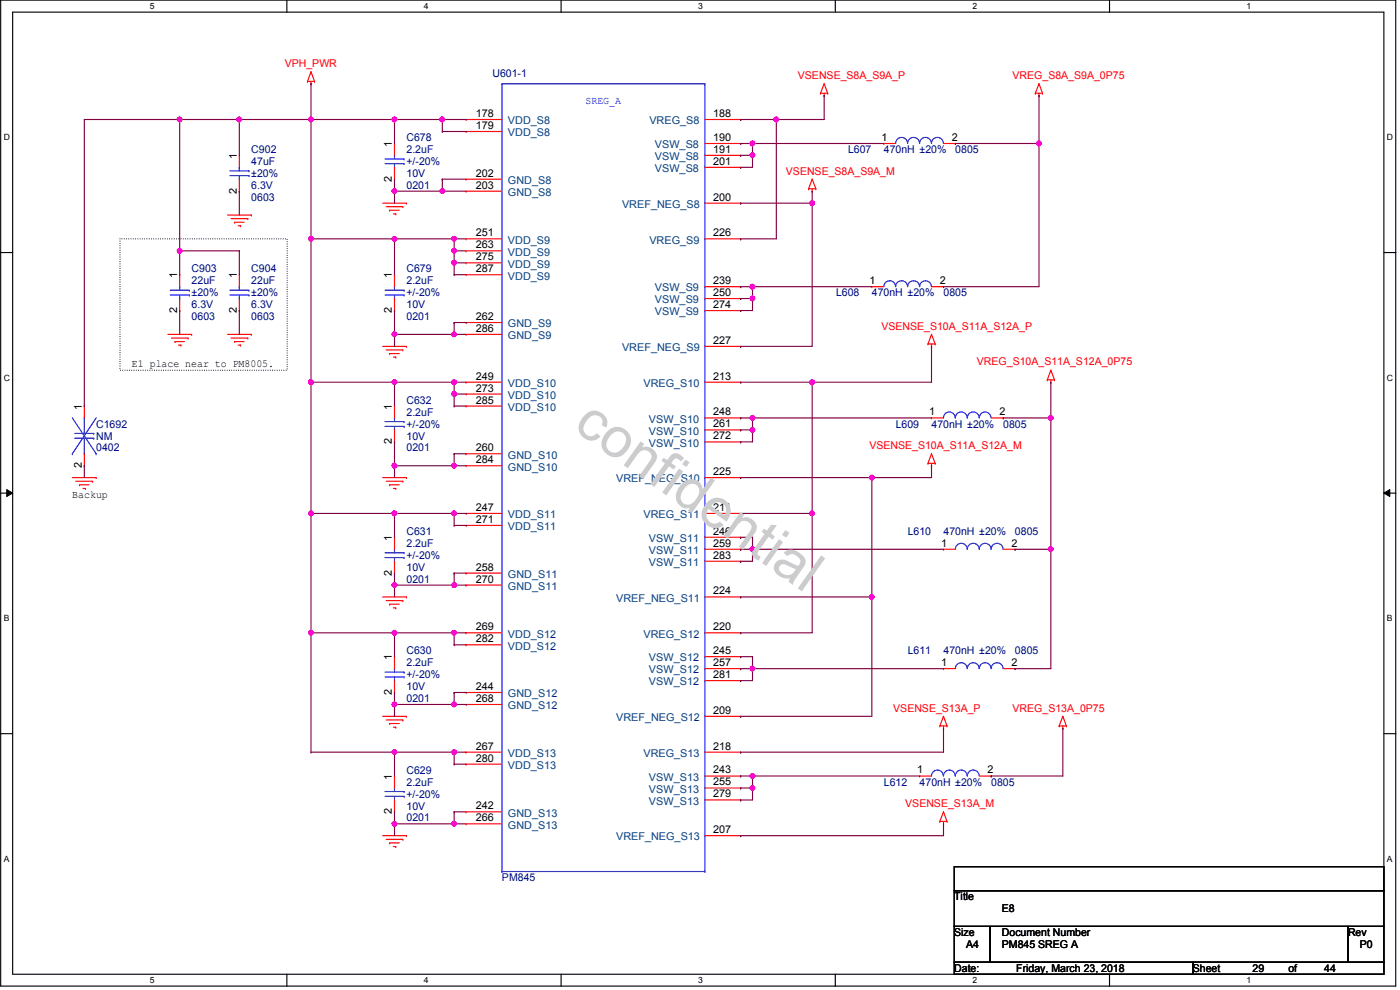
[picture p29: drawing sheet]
<svg xmlns="http://www.w3.org/2000/svg" width="420mm" height="297mm" viewBox="0 0 420 297" stroke-linecap="round" stroke-linejoin="round" font-family="sans-serif">
<defs><g id="words">
<text font-size="16.9" fill="#ccc" x="171.7" y="128.6" transform="rotate(35 171.7 128.6)">confidential</text>
<g font-size="3.2" fill="#f00">
<text x="85.5" y="20.1">VPH_PWR</text>
<text x="239.5" y="23.7">VSENSE_S8A_S9A_P</text>
<text x="303.9" y="23.7">VREG_S8A_S9A_0P75</text>
<text x="235.9" y="52.4">VSENSE_S8A_S9A_M</text>
<text x="264.5" y="98.9">VSENSE_S10A_S11A_S12A_P</text>
<text x="293.2" y="109.6">VREG_S10A_S11A_S12A_0P75</text>
<text x="260.9" y="134.7">VSENSE_S10A_S11A_S12A_M</text>
<text x="268.1" y="213.5">VSENSE_S13A_P</text>
<text x="303.9" y="213.5">VREG_S13A_0P75</text>
<text x="271.7" y="242.2">VSENSE_S13A_M</text>
</g>
<g font-size="3.2" fill="#000080">
<text x="147.8" y="23">U601-1</text>
<text x="75.4" y="45.9">C902</text>
<text x="122" y="42.3">C678</text>
<text x="122" y="45.9">2.2uF</text>
<text x="254.5" y="45.9">L607</text>
<text x="265.2" y="45.9">470nH ±20%</text>
<text x="286.7" y="45.9">0805</text>
<text x="75.4" y="49.5">47uF</text>
<text x="75.4" y="53.1">±20%</text>
<text x="122" y="53.1">10V</text>
<text x="122" y="49.5">+/-20%</text>
<text x="75.4" y="56.6">6.3V</text>
<text x="122" y="56.6">0201</text>
<text x="75.4" y="60.2">0603</text>
<text x="57.5" y="81.7">C903</text>
<text x="75.4" y="81.7">C904</text>
<text x="122" y="81.7">C679</text>
<text x="57.5" y="85.3">22uF</text>
<text x="57.5" y="88.9">±20%</text>
<text x="75.4" y="85.3">22uF</text>
<text x="75.4" y="88.9">±20%</text>
<text x="122" y="85.3">2.2uF</text>
<text x="122" y="88.9">+/-20%</text>
<text x="250.9" y="88.9">L608</text>
<text x="261.6" y="88.9">470nH ±20%</text>
<text x="283.2" y="88.9">0805</text>
<text x="57.5" y="92.5">6.3V</text>
<text x="75.4" y="92.5">6.3V</text>
<text x="122" y="92.5">10V</text>
<text x="57.5" y="96.1">0603</text>
<text x="75.4" y="96.1">0603</text>
<text x="122" y="96.1">0201</text>
<text x="122" y="121.1">C632</text>
<text x="122" y="124.7">2.2uF</text>
<text x="28.9" y="128.3">C1692</text>
<text x="28.9" y="131.9">NM</text>
<text x="122" y="131.9">10V</text>
<text x="122" y="128.3">+/-20%</text>
<text x="268.8" y="128.3">L609</text>
<text x="279.6" y="128.3">470nH ±20%</text>
<text x="301.1" y="128.3">0805</text>
<text x="28.9" y="135.5">0402</text>
<text x="122" y="135.5">0201</text>
<text x="122" y="160.5">C631</text>
<text x="272.4" y="160.5">L610</text>
<text x="283.2" y="160.5">470nH ±20%</text>
<text x="304.6" y="160.5">0805</text>
<text x="122" y="164.1">2.2uF</text>
<text x="122" y="167.7">+/-20%</text>
<text x="122" y="171.3">10V</text>
<text x="122" y="174.8">0201</text>
<text x="122" y="196.3">C630</text>
<text x="272.4" y="196.3">L611</text>
<text x="283.2" y="196.3">470nH ±20%</text>
<text x="304.6" y="196.3">0805</text>
<text x="122" y="199.9">2.2uF</text>
<text x="122" y="203.5">+/-20%</text>
<text x="122" y="207.1">10V</text>
<text x="122" y="210.7">0201</text>
<text x="122" y="232.2">C629</text>
<text x="122" y="235.7">2.2uF</text>
<text x="122" y="239.3">+/-20%</text>
<text x="265.2" y="235.7">L612</text>
<text x="276" y="235.7">470nH ±20%</text>
<text x="297.5" y="235.7">0805</text>
<text x="122" y="242.9">10V</text>
<text x="122" y="246.5">0201</text>
<text x="150.7" y="264.4">PM845</text>
</g>
<g font-size="3.2">
<text x="142.8" y="35.1">178</text>
<text x="214" y="35.1">188</text>
<text x="142.8" y="38.7">179</text>
<text x="71.1" y="47.7" transform="rotate(-90 71.1 47.7)">1</text>
<text x="117.6" y="44.1" transform="rotate(-90 117.6 44.1)">1</text>
<text x="214" y="42.3">190</text>
<text x="214" y="45.8">191</text>
<text x="264.5" y="42.3">1</text>
<text x="285.7" y="42.3">2</text>
<text x="142.8" y="53">202</text>
<text x="214" y="49.4">201</text>
<text x="71.1" y="58.1" transform="rotate(-90 71.1 58.1)">2</text>
<text x="117.6" y="54.5" transform="rotate(-90 117.6 54.5)">2</text>
<text x="142.8" y="56.6">203</text>
<text x="214" y="60.2">200</text>
<text x="142.8" y="70.9">251</text>
<text x="214" y="70.9">226</text>
<text x="142.8" y="74.5">263</text>
<text x="53.2" y="83.5" transform="rotate(-90 53.2 83.5)">1</text>
<text x="71.1" y="83.5" transform="rotate(-90 71.1 83.5)">1</text>
<text x="117.6" y="83.5" transform="rotate(-90 117.6 83.5)">1</text>
<text x="142.8" y="78.1">275</text>
<text x="142.8" y="81.7">287</text>
<text x="214" y="85.3">239</text>
<text x="214" y="88.8">250</text>
<text x="261" y="85.3">1</text>
<text x="282.1" y="85.3">2</text>
<text x="53.2" y="93.9" transform="rotate(-90 53.2 93.9)">2</text>
<text x="71.1" y="93.9" transform="rotate(-90 71.1 93.9)">2</text>
<text x="117.6" y="93.9" transform="rotate(-90 117.6 93.9)">2</text>
<text x="214" y="92.4">274</text>
<text x="142.8" y="96">262</text>
<text x="142.8" y="99.6">286</text>
<text x="214" y="103.2">227</text>
<text x="39.6" y="110">E1 place near to PM8005.</text>
<text x="142.8" y="113.9">249</text>
<text x="214" y="113.9">213</text>
<text x="142.8" y="117.5">273</text>
<text x="24.5" y="122.9" transform="rotate(-90 24.5 122.9)">1</text>
<text x="117.6" y="122.9" transform="rotate(-90 117.6 122.9)">1</text>
<text x="142.8" y="121.1">285</text>
<text x="214" y="124.6">248</text>
<text x="278.9" y="124.6">1</text>
<text x="300" y="124.6">2</text>
<text x="214" y="128.2">261</text>
<text x="214" y="131.8">272</text>
<text x="117.6" y="133.3" transform="rotate(-90 117.6 133.3)">2</text>
<text x="142.8" y="135.4">260</text>
<text x="24.5" y="140.5" transform="rotate(-90 24.5 140.5)">2</text>
<text x="142.8" y="139">284</text>
<text x="214" y="142.5">225</text>
<text x="21.7" y="149.4">Backup</text>
<text x="142.8" y="153.3">247</text>
<text x="214" y="153.3">211</text>
<text x="142.8" y="156.9">271</text>
<text x="214" y="160.4">246</text>
<text x="117.6" y="162.3" transform="rotate(-90 117.6 162.3)">1</text>
<text x="214" y="164">259</text>
<text x="214" y="167.6">283</text>
<text x="282.4" y="164">1</text>
<text x="303.6" y="164">2</text>
<text x="117.6" y="172.7" transform="rotate(-90 117.6 172.7)">2</text>
<text x="142.8" y="171.2">258</text>
<text x="142.8" y="174.8">270</text>
<text x="214" y="178.4">224</text>
<text x="142.8" y="189.1">269</text>
<text x="214" y="189.1">220</text>
<text x="142.8" y="192.7">282</text>
<text x="214" y="196.3">245</text>
<text x="117.6" y="198.1" transform="rotate(-90 117.6 198.1)">1</text>
<text x="214" y="199.9">257</text>
<text x="214" y="203.5">281</text>
<text x="282.4" y="199.9">1</text>
<text x="303.6" y="199.9">2</text>
<text x="117.6" y="208.5" transform="rotate(-90 117.6 208.5)">2</text>
<text x="142.8" y="207">244</text>
<text x="142.8" y="210.6">268</text>
<text x="214" y="214.2">209</text>
<text x="142.8" y="224.9">267</text>
<text x="214" y="224.9">218</text>
<text x="117.6" y="233.9" transform="rotate(-90 117.6 233.9)">1</text>
<text x="142.8" y="228.5">280</text>
<text x="214" y="232.1">243</text>
<text x="275.3" y="232.1">1</text>
<text x="296.4" y="232.1">2</text>
<text x="214" y="235.7">255</text>
<text x="214" y="239.3">279</text>
<text x="117.6" y="244.3" transform="rotate(-90 117.6 244.3)">2</text>
<text x="142.8" y="242.8">242</text>
<text x="142.8" y="246.4">266</text>
<text x="214" y="250">207</text>
<text x="286.4" y="270.1">Title</text>
<text x="300.7" y="273.7">E8</text>
<text x="286.4" y="280.8">Size</text>
<text x="300.7" y="280.8">Document Number</text>
<text x="404.6" y="280.8">Rev</text>
<text x="290" y="284.4">A4</text>
<text x="300.7" y="284.4">PM845 SREG A</text>
<text x="408.1" y="284.4">P0</text>
<text x="286.4" y="291.6">Date:</text>
<text x="305" y="291.6">Friday, March 23, 2018</text>
<text x="358" y="291.6">Sheet</text>
<text x="375.9" y="291.6">29</text>
<text x="386.7" y="291.6">of</text>
<text x="397.4" y="291.6">44</text>
</g>
<text font-size="3.2" fill="#00f" x="175.7" y="31.2">SREG_A</text>
<g font-size="3.2" fill="#004080">
<text x="152.4" y="37.3">VDD_S8</text>
<text x="152.4" y="40.9">VDD_S8</text>
<text x="194.9" y="37.3">VREG_S8</text>
<text x="196.5" y="44.5">VSW_S8</text>
<text x="196.5" y="48">VSW_S8</text>
<text x="196.5" y="51.6">VSW_S8</text>
<text x="152.4" y="55.2">GND_S8</text>
<text x="152.4" y="58.8">GND_S8</text>
<text x="186.7" y="62.4">VREF_NEG_S8</text>
<text x="152.4" y="73.1">VDD_S9</text>
<text x="152.4" y="76.7">VDD_S9</text>
<text x="194.9" y="73.1">VREG_S9</text>
<text x="152.4" y="80.3">VDD_S9</text>
<text x="152.4" y="83.9">VDD_S9</text>
<text x="196.5" y="87.5">VSW_S9</text>
<text x="196.5" y="91">VSW_S9</text>
<text x="196.5" y="94.6">VSW_S9</text>
<text x="152.4" y="98.2">GND_S9</text>
<text x="152.4" y="101.8">GND_S9</text>
<text x="186.7" y="105.4">VREF_NEG_S9</text>
<text x="152.4" y="116.1">VDD_S10</text>
<text x="152.4" y="119.7">VDD_S10</text>
<text x="193.1" y="116.1">VREG_S10</text>
<text x="152.4" y="123.3">VDD_S10</text>
<text x="194.8" y="126.8">VSW_S10</text>
<text x="194.8" y="130.4">VSW_S10</text>
<text x="152.4" y="137.6">GND_S10</text>
<text x="194.8" y="134">VSW_S10</text>
<text x="152.4" y="141.2">GND_S10</text>
<text x="184.9" y="144.7">VREF_NEG_S10</text>
<text x="152.4" y="155.5">VDD_S11</text>
<text x="193.1" y="155.5">VREG_S11</text>
<text x="152.4" y="159.1">VDD_S11</text>
<text x="194.8" y="162.6">VSW_S11</text>
<text x="194.8" y="166.2">VSW_S11</text>
<text x="152.4" y="173.4">GND_S11</text>
<text x="194.8" y="169.8">VSW_S11</text>
<text x="152.4" y="177">GND_S11</text>
<text x="184.9" y="180.6">VREF_NEG_S11</text>
<text x="152.4" y="191.3">VDD_S12</text>
<text x="193.1" y="191.3">VREG_S12</text>
<text x="152.4" y="194.9">VDD_S12</text>
<text x="194.8" y="198.5">VSW_S12</text>
<text x="194.8" y="202.1">VSW_S12</text>
<text x="152.4" y="209.2">GND_S12</text>
<text x="194.8" y="205.7">VSW_S12</text>
<text x="152.4" y="212.8">GND_S12</text>
<text x="184.9" y="216.4">VREF_NEG_S12</text>
<text x="152.4" y="227.1">VDD_S13</text>
<text x="193.1" y="227.1">VREG_S13</text>
<text x="152.4" y="230.7">VDD_S13</text>
<text x="194.8" y="234.3">VSW_S13</text>
<text x="194.8" y="237.9">VSW_S13</text>
<text x="152.4" y="245">GND_S13</text>
<text x="194.8" y="241.5">VSW_S13</text>
<text x="152.4" y="248.6">GND_S13</text>
<text x="184.9" y="252.2">VREF_NEG_S13</text>
</g>
<g font-size="2.6">
<text x="44.9" y="2.8">5</text>
<text x="127.2" y="2.8">4</text>
<text x="209.5" y="2.8">3</text>
<text x="291.8" y="2.8">2</text>
<text x="374.1" y="2.8">1</text>
<text x="1.1" y="42">D</text>
<text x="416.3" y="42">D</text>
<text x="1.1" y="114.2">C</text>
<text x="416.3" y="114.2">C</text>
<text x="1.1" y="186.4">B</text>
<text x="416.3" y="186.4">B</text>
<text x="1.1" y="258.5">A</text>
<text x="416.3" y="258.5">A</text>
<text x="44.9" y="295">5</text>
<text x="127.2" y="295">4</text>
<text x="209.5" y="295">3</text>
<text x="291.8" y="295">2</text>
<text x="374.1" y="295">1</text>
</g>
</g></defs>
<path d="M.2 0h418.7v295.9h-418.7zM3.8 3.6h411.5v288.7h-411.5z" fill="none" stroke="#000" stroke-width=".34"/>
<g fill="#fff">
<path d="M44.9 .4h1.5v2.9h-1.5z"/>
<path d="M44.9 292.7h1.5v2.9h-1.5z"/>
</g>
<path d="M86.1 0v3.6M86.1 292.3v3.6" fill="none" stroke="#000" stroke-width=".34"/>
<g fill="#fff">
<path d="M127.2 .4h1.5v2.9h-1.5z"/>
<path d="M127.2 292.7h1.5v2.9h-1.5z"/>
</g>
<path d="M168.4 0v3.6M168.4 292.3v3.6" fill="none" stroke="#000" stroke-width=".34"/>
<g fill="#fff">
<path d="M209.5 .4h1.5v2.9h-1.5z"/>
<path d="M209.5 292.7h1.5v2.9h-1.5z"/>
</g>
<path d="M250.7 0v3.6M250.7 292.3v3.6" fill="none" stroke="#000" stroke-width=".34"/>
<g fill="#fff">
<path d="M291.8 .4h1.5v2.9h-1.5z"/>
<path d="M291.8 292.7h1.5v2.9h-1.5z"/>
</g>
<path d="M333 0v3.6M333 292.3v3.6" fill="none" stroke="#000" stroke-width=".34"/>
<g fill="#fff">
<path d="M374.1 .4h1.5v2.9h-1.5z"/>
<path d="M374.1 292.7h1.5v2.9h-1.5z"/>
<path d="M1.1 39.7h1.9v2.9h-1.9z"/>
<path d="M416.3 39.7h1.8v2.9h-1.8z"/>
<path d="M1.1 111.8h1.9v2.9h-1.9z"/>
<path d="M416.3 111.8h1.8v2.9h-1.8z"/>
</g>
<path d="M.2 75.8h3.6M415.3 75.8h3.6" fill="none" stroke="#000" stroke-width=".34"/>
<g fill="#fff">
<path d="M1.1 184h1.8v2.9h-1.8z"/>
<path d="M416.3 184h1.7v2.9h-1.7z"/>
</g>
<path d="M.2 148h3.6M415.3 148h3.6" fill="none" stroke="#000" stroke-width=".34"/>
<path d="M2 146.9l1.8 1.1-1.8 1zM415.3 148l1.8-1.1v2.1z" fill="#000"/>
<path d="M2 146.9l1.8 1.1-1.8 1zM415.3 148l1.8-1.1v2.1z" fill="none" stroke="#000" stroke-width=".3"/>
<g fill="#fff">
<path d="M1.1 256.2h1.8v2.9h-1.8z"/>
<path d="M416.3 256.2h1.7v2.9h-1.7z"/>
</g>
<path d="M.2 220.1h3.6M415.3 220.1h3.6" fill="none" stroke="#000" stroke-width=".34"/>
<path d="M36 71.7h50.2v39.4h-50.2z" fill="none" stroke="#000" stroke-width=".34" stroke-dasharray="0 .7"/>
<path d="M92.3 24.4h2.1" fill="none" stroke="#f00" stroke-width=".34"/>
<circle cx="94.4" cy="24.4" r=".17" fill="#f00"/>
<path d="M93.3 24.4v.7" fill="none" stroke="#f00" stroke-width=".34"/>
<circle cx="93.3" cy="25.1" r=".17" fill="#f00"/>
<path d="M93.3 21.5l1.1 2.9" fill="none" stroke="#f00" stroke-width=".34"/>
<circle cx="93.3" cy="21.5" r=".17" fill="#f00"/>
<path d="M93.3 21.5l-1 2.9" fill="none" stroke="#f00" stroke-width=".34"/>
<circle cx="92.3" cy="24.4" r=".17" fill="#f00"/>
<path d="M114.8 250.7h7.2" fill="none" stroke="#f00" stroke-width=".34"/>
<circle cx="122" cy="250.7" r=".17" fill="#f00"/>
<path d="M115.9 251.8h5" fill="none" stroke="#f00" stroke-width=".34"/>
<circle cx="120.9" cy="251.8" r=".17" fill="#f00"/>
<path d="M117 252.9h2.8" fill="none" stroke="#f00" stroke-width=".34"/>
<circle cx="117" cy="252.9" r=".17" fill="#f00"/>
<path d="M118.1 254h.7" fill="none" stroke="#f00" stroke-width=".34"/>
<circle cx="118.8" cy="254" r=".17" fill="#f00"/>
<path d="M114.8 214.9h7.2" fill="none" stroke="#f00" stroke-width=".34"/>
<circle cx="122" cy="214.9" r=".17" fill="#f00"/>
<path d="M115.9 216h5" fill="none" stroke="#f00" stroke-width=".34"/>
<circle cx="120.9" cy="216" r=".17" fill="#f00"/>
<path d="M117 217.1h2.8" fill="none" stroke="#f00" stroke-width=".34"/>
<circle cx="117" cy="217.1" r=".17" fill="#f00"/>
<path d="M118.1 218.2h.7" fill="none" stroke="#f00" stroke-width=".34"/>
<circle cx="118.8" cy="218.2" r=".17" fill="#f00"/>
<path d="M114.8 179.1h7.2" fill="none" stroke="#f00" stroke-width=".34"/>
<circle cx="122" cy="179.1" r=".17" fill="#f00"/>
<path d="M115.9 180.2h5" fill="none" stroke="#f00" stroke-width=".34"/>
<circle cx="120.9" cy="180.2" r=".17" fill="#f00"/>
<path d="M117 181.3h2.8" fill="none" stroke="#f00" stroke-width=".34"/>
<circle cx="117" cy="181.3" r=".17" fill="#f00"/>
<path d="M118.1 182.4h.7" fill="none" stroke="#f00" stroke-width=".34"/>
<circle cx="118.8" cy="182.4" r=".17" fill="#f00"/>
<path d="M114.8 143.3h7.2" fill="none" stroke="#f00" stroke-width=".34"/>
<circle cx="122" cy="143.3" r=".17" fill="#f00"/>
<path d="M115.9 144.4h5" fill="none" stroke="#f00" stroke-width=".34"/>
<circle cx="120.9" cy="144.4" r=".17" fill="#f00"/>
<path d="M117 145.5h2.8" fill="none" stroke="#f00" stroke-width=".34"/>
<circle cx="117" cy="145.5" r=".17" fill="#f00"/>
<path d="M118.1 146.6h.7" fill="none" stroke="#f00" stroke-width=".34"/>
<circle cx="118.8" cy="146.6" r=".17" fill="#f00"/>
<path d="M246.2 28h2.2" fill="none" stroke="#f00" stroke-width=".34"/>
<circle cx="248.4" cy="28" r=".17" fill="#f00"/>
<path d="M247.3 28v.7" fill="none" stroke="#f00" stroke-width=".34"/>
<circle cx="247.3" cy="28.7" r=".17" fill="#f00"/>
<path d="M247.3 25.1l1.1 2.9" fill="none" stroke="#f00" stroke-width=".34"/>
<circle cx="247.3" cy="25.1" r=".17" fill="#f00"/>
<path d="M247.3 25.1l-1.1 2.9" fill="none" stroke="#f00" stroke-width=".34"/>
<circle cx="246.2" cy="28" r=".17" fill="#f00"/>
<path d="M310.7 28h2.2" fill="none" stroke="#f00" stroke-width=".34"/>
<circle cx="312.9" cy="28" r=".17" fill="#f00"/>
<path d="M311.8 28v.7" fill="none" stroke="#f00" stroke-width=".34"/>
<circle cx="311.8" cy="28.7" r=".17" fill="#f00"/>
<path d="M311.8 25.1l1.1 2.9" fill="none" stroke="#f00" stroke-width=".34"/>
<circle cx="311.8" cy="25.1" r=".17" fill="#f00"/>
<path d="M311.8 25.1l-1.1 2.9" fill="none" stroke="#f00" stroke-width=".34"/>
<circle cx="310.7" cy="28" r=".17" fill="#f00"/>
<path d="M242.7 56.6h2.1" fill="none" stroke="#f00" stroke-width=".34"/>
<circle cx="244.8" cy="56.6" r=".17" fill="#f00"/>
<path d="M243.7 56.6v.8" fill="none" stroke="#f00" stroke-width=".34"/>
<circle cx="243.7" cy="57.4" r=".17" fill="#f00"/>
<path d="M243.7 53.8l1.1 2.8" fill="none" stroke="#f00" stroke-width=".34"/>
<circle cx="243.7" cy="53.8" r=".17" fill="#f00"/>
<path d="M243.7 53.8l-1 2.8" fill="none" stroke="#f00" stroke-width=".34"/>
<circle cx="242.7" cy="56.6" r=".17" fill="#f00"/>
<path d="M278.5 103.2h2.2" fill="none" stroke="#f00" stroke-width=".34"/>
<circle cx="280.7" cy="103.2" r=".17" fill="#f00"/>
<path d="M279.6 103.2v.7" fill="none" stroke="#f00" stroke-width=".34"/>
<circle cx="279.6" cy="103.9" r=".17" fill="#f00"/>
<path d="M279.6 100.3l1.1 2.9" fill="none" stroke="#f00" stroke-width=".34"/>
<circle cx="279.6" cy="100.3" r=".17" fill="#f00"/>
<path d="M279.6 100.3l-1.1 2.9" fill="none" stroke="#f00" stroke-width=".34"/>
<circle cx="278.5" cy="103.2" r=".17" fill="#f00"/>
<path d="M314.3 114h2.2" fill="none" stroke="#f00" stroke-width=".34"/>
<circle cx="316.5" cy="114" r=".17" fill="#f00"/>
<path d="M315.4 114v.7" fill="none" stroke="#f00" stroke-width=".34"/>
<circle cx="315.4" cy="114.7" r=".17" fill="#f00"/>
<path d="M315.4 111.1l1.1 2.9" fill="none" stroke="#f00" stroke-width=".34"/>
<circle cx="315.4" cy="111.1" r=".17" fill="#f00"/>
<path d="M315.4 111.1l-1.1 2.9" fill="none" stroke="#f00" stroke-width=".34"/>
<circle cx="314.3" cy="114" r=".17" fill="#f00"/>
<path d="M278.5 139h2.2" fill="none" stroke="#f00" stroke-width=".34"/>
<circle cx="280.7" cy="139" r=".17" fill="#f00"/>
<path d="M279.6 139v.7" fill="none" stroke="#f00" stroke-width=".34"/>
<circle cx="279.6" cy="139.7" r=".17" fill="#f00"/>
<path d="M279.6 136.1l1.1 2.9" fill="none" stroke="#f00" stroke-width=".34"/>
<circle cx="279.6" cy="136.1" r=".17" fill="#f00"/>
<path d="M279.6 136.1l-1.1 2.9" fill="none" stroke="#f00" stroke-width=".34"/>
<circle cx="278.5" cy="139" r=".17" fill="#f00"/>
<path d="M282.1 246.5h2.1" fill="none" stroke="#f00" stroke-width=".34"/>
<circle cx="284.2" cy="246.5" r=".17" fill="#f00"/>
<path d="M283.2 246.5v.7" fill="none" stroke="#f00" stroke-width=".34"/>
<circle cx="283.2" cy="247.2" r=".17" fill="#f00"/>
<path d="M283.2 243.6l1 2.9" fill="none" stroke="#f00" stroke-width=".34"/>
<circle cx="283.2" cy="243.6" r=".17" fill="#f00"/>
<path d="M283.2 243.6l-1.1 2.9" fill="none" stroke="#f00" stroke-width=".34"/>
<circle cx="282.1" cy="246.5" r=".17" fill="#f00"/>
<path d="M114.8 103.9h7.2" fill="none" stroke="#f00" stroke-width=".34"/>
<circle cx="122" cy="103.9" r=".17" fill="#f00"/>
<path d="M115.9 105h5" fill="none" stroke="#f00" stroke-width=".34"/>
<circle cx="120.9" cy="105" r=".17" fill="#f00"/>
<path d="M117 106.1h2.8" fill="none" stroke="#f00" stroke-width=".34"/>
<circle cx="117" cy="106.1" r=".17" fill="#f00"/>
<path d="M118.1 107.1h.7" fill="none" stroke="#f00" stroke-width=".34"/>
<circle cx="118.8" cy="107.1" r=".17" fill="#f00"/>
<path d="M114.8 61h7.2" fill="none" stroke="#f00" stroke-width=".34"/>
<circle cx="122" cy="61" r=".17" fill="#f00"/>
<path d="M115.9 62h5" fill="none" stroke="#f00" stroke-width=".34"/>
<circle cx="120.9" cy="62" r=".17" fill="#f00"/>
<path d="M117 63.1h2.8" fill="none" stroke="#f00" stroke-width=".34"/>
<circle cx="117" cy="63.1" r=".17" fill="#f00"/>
<path d="M118.1 64.2h.7" fill="none" stroke="#f00" stroke-width=".34"/>
<circle cx="118.8" cy="64.2" r=".17" fill="#f00"/>
<path d="M68.3 64.5h7.1" fill="none" stroke="#f00" stroke-width=".34"/>
<circle cx="75.4" cy="64.5" r=".17" fill="#f00"/>
<path d="M69.3 65.6h5.1" fill="none" stroke="#f00" stroke-width=".34"/>
<circle cx="74.4" cy="65.6" r=".17" fill="#f00"/>
<path d="M70.4 66.7h2.9" fill="none" stroke="#f00" stroke-width=".34"/>
<circle cx="70.4" cy="66.7" r=".17" fill="#f00"/>
<path d="M71.5 67.7h.7" fill="none" stroke="#f00" stroke-width=".34"/>
<circle cx="72.2" cy="67.7" r=".17" fill="#f00"/>
<path d="M282.1 217.8h2.1" fill="none" stroke="#f00" stroke-width=".34"/>
<circle cx="284.2" cy="217.8" r=".17" fill="#f00"/>
<path d="M283.2 217.8v.7" fill="none" stroke="#f00" stroke-width=".34"/>
<circle cx="283.2" cy="218.5" r=".17" fill="#f00"/>
<path d="M283.2 214.9l1 2.9" fill="none" stroke="#f00" stroke-width=".34"/>
<circle cx="283.2" cy="214.9" r=".17" fill="#f00"/>
<path d="M283.2 214.9l-1.1 2.9" fill="none" stroke="#f00" stroke-width=".34"/>
<circle cx="282.1" cy="217.8" r=".17" fill="#f00"/>
<path d="M317.9 217.8h2.1" fill="none" stroke="#f00" stroke-width=".34"/>
<circle cx="320" cy="217.8" r=".17" fill="#f00"/>
<path d="M319 217.8v.7" fill="none" stroke="#f00" stroke-width=".34"/>
<circle cx="319" cy="218.5" r=".17" fill="#f00"/>
<path d="M319 214.9l1 2.9" fill="none" stroke="#f00" stroke-width=".34"/>
<circle cx="319" cy="214.9" r=".17" fill="#f00"/>
<path d="M319 214.9l-1.1 2.9" fill="none" stroke="#f00" stroke-width=".34"/>
<circle cx="317.9" cy="217.8" r=".17" fill="#f00"/>
<path d="M50.4 100.3h7.1" fill="none" stroke="#f00" stroke-width=".34"/>
<circle cx="57.5" cy="100.3" r=".17" fill="#f00"/>
<path d="M51.4 101.4h5.1" fill="none" stroke="#f00" stroke-width=".34"/>
<circle cx="56.5" cy="101.4" r=".17" fill="#f00"/>
<path d="M52.5 102.5h2.9" fill="none" stroke="#f00" stroke-width=".34"/>
<circle cx="52.5" cy="102.5" r=".17" fill="#f00"/>
<path d="M53.6 103.5h.7" fill="none" stroke="#f00" stroke-width=".34"/>
<circle cx="54.3" cy="103.5" r=".17" fill="#f00"/>
<path d="M68.3 100.3h7.1" fill="none" stroke="#f00" stroke-width=".34"/>
<circle cx="75.4" cy="100.3" r=".17" fill="#f00"/>
<path d="M69.3 101.4h5.1" fill="none" stroke="#f00" stroke-width=".34"/>
<circle cx="74.4" cy="101.4" r=".17" fill="#f00"/>
<path d="M70.4 102.5h2.9" fill="none" stroke="#f00" stroke-width=".34"/>
<circle cx="70.4" cy="102.5" r=".17" fill="#f00"/>
<path d="M71.5 103.5h.7" fill="none" stroke="#f00" stroke-width=".34"/>
<circle cx="72.2" cy="103.5" r=".17" fill="#f00"/>
<path d="M21.7 143.3h7.2" fill="none" stroke="#f00" stroke-width=".34"/>
<circle cx="28.9" cy="143.3" r=".17" fill="#f00"/>
<path d="M22.8 144.4h5" fill="none" stroke="#f00" stroke-width=".34"/>
<circle cx="27.8" cy="144.4" r=".17" fill="#f00"/>
<path d="M23.9 145.5h2.8" fill="none" stroke="#f00" stroke-width=".34"/>
<circle cx="23.9" cy="145.5" r=".17" fill="#f00"/>
<path d="M24.9 146.6h.7" fill="none" stroke="#f00" stroke-width=".34"/>
<circle cx="25.6" cy="146.6" r=".17" fill="#f00"/>
<path d="M286.4 260.1h128.9v7.2h-128.9zM286.4 267.3h128.9v10.7h-128.9zM286.4 278h10.7v10.7h-10.7zM297.1 278h107.5v10.7h-107.5zM404.6 278h10.7v10.7h-10.7zM286.4 288.7h71.6v3.6h-71.6zM358 288.7h57.3v3.6h-57.3z" fill="none" stroke="#000" stroke-width=".34"/>
<path d="M115.6 87.1h5.7" fill="none" stroke="#00f" stroke-width=".34"/>
<circle cx="121.3" cy="87.1" r=".17" fill="#00f"/>
<path d="M115.6 88.5h5.7" fill="none" stroke="#00f" stroke-width=".34"/>
<circle cx="121.3" cy="88.5" r=".17" fill="#00f"/>
<path d="M118.4 86v1.1" fill="none" stroke="#00f" stroke-width=".34"/>
<circle cx="118.4" cy="86" r=".17" fill="#00f"/>
<path d="M118.4 88.5v1.1" fill="none" stroke="#00f" stroke-width=".34"/>
<circle cx="118.4" cy="89.6" r=".17" fill="#00f"/>
<path d="M118.4 82.4v3.6" fill="none" stroke="#f00" stroke-width=".34"/>
<circle cx="118.4" cy="82.4" r=".17" fill="#f00"/>
<path d="M118.4 89.6v3.6" fill="none" stroke="#f00" stroke-width=".34"/>
<circle cx="118.4" cy="93.2" r=".17" fill="#f00"/>
<path d="M279.6 232.8a1.78 1.78 0 0 1 1.7-1.7 1.78 1.78 0 0 1 1.8 1.7M283.2 232.8a1.76 1.76 0 0 1 1.7-1.7 1.76 1.76 0 0 1 1.8 1.7 1.8 1.8 0 0 1 1.8-1.7 1.8 1.8 0 0 1 1.8 1.7 1.8 1.8 0 0 1 1.8-1.7 1.8 1.8 0 0 1 1.8 1.7" fill="none" stroke="#00f" stroke-width=".34"/>
<path d="M276 232.8h3.6" fill="none" stroke="#f00" stroke-width=".34"/>
<circle cx="276" cy="232.8" r=".17" fill="#f00"/>
<path d="M293.9 232.8h3.6" fill="none" stroke="#f00" stroke-width=".34"/>
<circle cx="297.5" cy="232.8" r=".17" fill="#f00"/>
<path d="M150.7 25.1h60.8" fill="none" stroke="#00f" stroke-width=".34"/>
<circle cx="211.5" cy="25.1" r=".17" fill="#00f"/>
<path d="M211.5 25.1v236.4" fill="none" stroke="#00f" stroke-width=".34"/>
<circle cx="211.5" cy="261.5" r=".17" fill="#00f"/>
<path d="M150.7 261.5h60.8" fill="none" stroke="#00f" stroke-width=".34"/>
<circle cx="150.7" cy="261.5" r=".17" fill="#00f"/>
<path d="M150.7 25.1v236.4" fill="none" stroke="#00f" stroke-width=".34"/>
<circle cx="150.7" cy="25.1" r=".17" fill="#00f"/>
<path d="M139.9 35.9h10.8" fill="none" stroke="#f00" stroke-width=".34"/>
<circle cx="139.9" cy="35.9" r=".17" fill="#f00"/>
<path d="M139.9 39.5h10.8" fill="none" stroke="#f00" stroke-width=".34"/>
<circle cx="139.9" cy="39.5" r=".17" fill="#f00"/>
<path d="M139.9 53.8h10.8" fill="none" stroke="#f00" stroke-width=".34"/>
<circle cx="139.9" cy="53.8" r=".17" fill="#f00"/>
<path d="M139.9 57.4h10.8" fill="none" stroke="#f00" stroke-width=".34"/>
<circle cx="139.9" cy="57.4" r=".17" fill="#f00"/>
<path d="M139.9 71.7h10.8" fill="none" stroke="#f00" stroke-width=".34"/>
<circle cx="139.9" cy="71.7" r=".17" fill="#f00"/>
<path d="M139.9 75.3h10.8" fill="none" stroke="#f00" stroke-width=".34"/>
<circle cx="139.9" cy="75.3" r=".17" fill="#f00"/>
<path d="M139.9 78.9h10.8" fill="none" stroke="#f00" stroke-width=".34"/>
<circle cx="139.9" cy="78.9" r=".17" fill="#f00"/>
<path d="M139.9 82.4h10.8" fill="none" stroke="#f00" stroke-width=".34"/>
<circle cx="139.9" cy="82.4" r=".17" fill="#f00"/>
<path d="M139.9 96.8h10.8" fill="none" stroke="#f00" stroke-width=".34"/>
<circle cx="139.9" cy="96.8" r=".17" fill="#f00"/>
<path d="M139.9 100.3h10.8" fill="none" stroke="#f00" stroke-width=".34"/>
<circle cx="139.9" cy="100.3" r=".17" fill="#f00"/>
<path d="M139.9 114.7h10.8" fill="none" stroke="#f00" stroke-width=".34"/>
<circle cx="139.9" cy="114.7" r=".17" fill="#f00"/>
<path d="M139.9 118.2h10.8" fill="none" stroke="#f00" stroke-width=".34"/>
<circle cx="139.9" cy="118.2" r=".17" fill="#f00"/>
<path d="M139.9 121.8h10.8" fill="none" stroke="#f00" stroke-width=".34"/>
<circle cx="139.9" cy="121.8" r=".17" fill="#f00"/>
<path d="M139.9 136.1h10.8" fill="none" stroke="#f00" stroke-width=".34"/>
<circle cx="139.9" cy="136.1" r=".17" fill="#f00"/>
<path d="M139.9 139.7h10.8" fill="none" stroke="#f00" stroke-width=".34"/>
<circle cx="139.9" cy="139.7" r=".17" fill="#f00"/>
<path d="M139.9 154.1h10.8" fill="none" stroke="#f00" stroke-width=".34"/>
<circle cx="139.9" cy="154.1" r=".17" fill="#f00"/>
<path d="M139.9 157.6h10.8" fill="none" stroke="#f00" stroke-width=".34"/>
<circle cx="139.9" cy="157.6" r=".17" fill="#f00"/>
<path d="M139.9 172h10.8" fill="none" stroke="#f00" stroke-width=".34"/>
<circle cx="139.9" cy="172" r=".17" fill="#f00"/>
<path d="M139.9 175.6h10.8" fill="none" stroke="#f00" stroke-width=".34"/>
<circle cx="139.9" cy="175.6" r=".17" fill="#f00"/>
<path d="M139.9 189.9h10.8" fill="none" stroke="#f00" stroke-width=".34"/>
<circle cx="139.9" cy="189.9" r=".17" fill="#f00"/>
<path d="M139.9 193.5h10.8" fill="none" stroke="#f00" stroke-width=".34"/>
<circle cx="139.9" cy="193.5" r=".17" fill="#f00"/>
<path d="M139.9 207.8h10.8" fill="none" stroke="#f00" stroke-width=".34"/>
<circle cx="139.9" cy="207.8" r=".17" fill="#f00"/>
<path d="M139.9 211.4h10.8" fill="none" stroke="#f00" stroke-width=".34"/>
<circle cx="139.9" cy="211.4" r=".17" fill="#f00"/>
<path d="M139.9 225.7h10.8" fill="none" stroke="#f00" stroke-width=".34"/>
<circle cx="139.9" cy="225.7" r=".17" fill="#f00"/>
<path d="M139.9 229.3h10.8" fill="none" stroke="#f00" stroke-width=".34"/>
<circle cx="139.9" cy="229.3" r=".17" fill="#f00"/>
<path d="M139.9 243.6h10.8" fill="none" stroke="#f00" stroke-width=".34"/>
<circle cx="139.9" cy="243.6" r=".17" fill="#f00"/>
<path d="M139.9 247.2h10.8" fill="none" stroke="#f00" stroke-width=".34"/>
<circle cx="139.9" cy="247.2" r=".17" fill="#f00"/>
<path d="M211.5 35.9h10.8" fill="none" stroke="#f00" stroke-width=".34"/>
<circle cx="222.3" cy="35.9" r=".17" fill="#f00"/>
<path d="M211.5 43.1h10.8" fill="none" stroke="#f00" stroke-width=".34"/>
<circle cx="222.3" cy="43.1" r=".17" fill="#f00"/>
<path d="M211.5 46.6h10.8" fill="none" stroke="#f00" stroke-width=".34"/>
<circle cx="222.3" cy="46.6" r=".17" fill="#f00"/>
<path d="M211.5 50.2h10.8" fill="none" stroke="#f00" stroke-width=".34"/>
<circle cx="222.3" cy="50.2" r=".17" fill="#f00"/>
<path d="M211.5 61h10.8" fill="none" stroke="#f00" stroke-width=".34"/>
<circle cx="222.3" cy="61" r=".17" fill="#f00"/>
<path d="M211.5 71.7h10.8" fill="none" stroke="#f00" stroke-width=".34"/>
<circle cx="222.3" cy="71.7" r=".17" fill="#f00"/>
<path d="M211.5 86h10.8" fill="none" stroke="#f00" stroke-width=".34"/>
<circle cx="222.3" cy="86" r=".17" fill="#f00"/>
<path d="M211.5 89.6h10.8" fill="none" stroke="#f00" stroke-width=".34"/>
<circle cx="222.3" cy="89.6" r=".17" fill="#f00"/>
<path d="M211.5 93.2h10.8" fill="none" stroke="#f00" stroke-width=".34"/>
<circle cx="222.3" cy="93.2" r=".17" fill="#f00"/>
<path d="M211.5 103.9h10.8" fill="none" stroke="#f00" stroke-width=".34"/>
<circle cx="222.3" cy="103.9" r=".17" fill="#f00"/>
<path d="M211.5 114.7h10.8" fill="none" stroke="#f00" stroke-width=".34"/>
<circle cx="222.3" cy="114.7" r=".17" fill="#f00"/>
<path d="M211.5 125.4h10.8" fill="none" stroke="#f00" stroke-width=".34"/>
<circle cx="222.3" cy="125.4" r=".17" fill="#f00"/>
<path d="M211.5 129h10.8" fill="none" stroke="#f00" stroke-width=".34"/>
<circle cx="222.3" cy="129" r=".17" fill="#f00"/>
<path d="M211.5 132.6h10.8" fill="none" stroke="#f00" stroke-width=".34"/>
<circle cx="222.3" cy="132.6" r=".17" fill="#f00"/>
<path d="M211.5 143.3h10.8" fill="none" stroke="#f00" stroke-width=".34"/>
<circle cx="222.3" cy="143.3" r=".17" fill="#f00"/>
<path d="M211.5 154.1h10.8" fill="none" stroke="#f00" stroke-width=".34"/>
<circle cx="222.3" cy="154.1" r=".17" fill="#f00"/>
<path d="M211.5 161.2h10.8" fill="none" stroke="#f00" stroke-width=".34"/>
<circle cx="222.3" cy="161.2" r=".17" fill="#f00"/>
<path d="M211.5 164.8h10.8" fill="none" stroke="#f00" stroke-width=".34"/>
<circle cx="222.3" cy="164.8" r=".17" fill="#f00"/>
<path d="M211.5 168.4h10.8" fill="none" stroke="#f00" stroke-width=".34"/>
<circle cx="222.3" cy="168.4" r=".17" fill="#f00"/>
<path d="M211.5 179.1h10.8" fill="none" stroke="#f00" stroke-width=".34"/>
<circle cx="222.3" cy="179.1" r=".17" fill="#f00"/>
<path d="M211.5 189.9h10.8" fill="none" stroke="#f00" stroke-width=".34"/>
<circle cx="222.3" cy="189.9" r=".17" fill="#f00"/>
<path d="M211.5 197h10.8" fill="none" stroke="#f00" stroke-width=".34"/>
<circle cx="222.3" cy="197" r=".17" fill="#f00"/>
<path d="M211.5 200.6h10.8" fill="none" stroke="#f00" stroke-width=".34"/>
<circle cx="222.3" cy="200.6" r=".17" fill="#f00"/>
<path d="M211.5 204.2h10.8" fill="none" stroke="#f00" stroke-width=".34"/>
<circle cx="222.3" cy="204.2" r=".17" fill="#f00"/>
<path d="M211.5 214.9h10.8" fill="none" stroke="#f00" stroke-width=".34"/>
<circle cx="222.3" cy="214.9" r=".17" fill="#f00"/>
<path d="M211.5 225.7h10.8" fill="none" stroke="#f00" stroke-width=".34"/>
<circle cx="222.3" cy="225.7" r=".17" fill="#f00"/>
<path d="M211.5 232.8h10.8" fill="none" stroke="#f00" stroke-width=".34"/>
<circle cx="222.3" cy="232.8" r=".17" fill="#f00"/>
<path d="M211.5 236.4h10.8" fill="none" stroke="#f00" stroke-width=".34"/>
<circle cx="222.3" cy="236.4" r=".17" fill="#f00"/>
<path d="M211.5 240h10.8" fill="none" stroke="#f00" stroke-width=".34"/>
<circle cx="222.3" cy="240" r=".17" fill="#f00"/>
<path d="M211.5 250.7h10.8" fill="none" stroke="#f00" stroke-width=".34"/>
<circle cx="222.3" cy="250.7" r=".17" fill="#f00"/>
<path d="M268.8 43.1a1.78 1.78 0 0 1 1.8-1.9 1.78 1.78 0 0 1 1.8 1.9M272.4 43.1a1.78 1.78 0 0 1 1.8-1.9 1.78 1.78 0 0 1 1.8 1.9M276 43.1a1.76 1.76 0 0 1 1.8-1.9 1.76 1.76 0 0 1 1.7 1.9M279.6 43.1a1.78 1.78 0 0 1 1.7-1.9 1.78 1.78 0 0 1 1.8 1.9" fill="none" stroke="#00f" stroke-width=".34"/>
<path d="M265.2 43.1h3.6" fill="none" stroke="#f00" stroke-width=".34"/>
<circle cx="265.2" cy="43.1" r=".17" fill="#f00"/>
<path d="M283.2 43.1h3.5" fill="none" stroke="#f00" stroke-width=".34"/>
<circle cx="286.7" cy="43.1" r=".17" fill="#f00"/>
<path d="M115.6 47.7h5.7" fill="none" stroke="#00f" stroke-width=".34"/>
<circle cx="121.3" cy="47.7" r=".17" fill="#00f"/>
<path d="M115.6 49.1h5.7" fill="none" stroke="#00f" stroke-width=".34"/>
<circle cx="121.3" cy="49.1" r=".17" fill="#00f"/>
<path d="M118.4 46.6v1.1" fill="none" stroke="#00f" stroke-width=".34"/>
<circle cx="118.4" cy="46.6" r=".17" fill="#00f"/>
<path d="M118.4 49.1v1.1" fill="none" stroke="#00f" stroke-width=".34"/>
<circle cx="118.4" cy="50.2" r=".17" fill="#00f"/>
<path d="M118.4 43.1v3.5" fill="none" stroke="#f00" stroke-width=".34"/>
<circle cx="118.4" cy="43.1" r=".17" fill="#f00"/>
<path d="M118.4 50.2v3.6" fill="none" stroke="#f00" stroke-width=".34"/>
<circle cx="118.4" cy="53.8" r=".17" fill="#f00"/>
<path d="M265.2 86a1.76 1.76 0 0 1 1.8-1.8 1.76 1.76 0 0 1 1.8 1.8M268.8 86a1.78 1.78 0 0 1 1.8-1.8 1.78 1.78 0 0 1 1.8 1.8M272.4 86a1.78 1.78 0 0 1 1.8-1.8 1.78 1.78 0 0 1 1.8 1.8M276 86a1.76 1.76 0 0 1 1.8-1.8 1.76 1.76 0 0 1 1.7 1.8" fill="none" stroke="#00f" stroke-width=".34"/>
<path d="M261.7 86h3.5" fill="none" stroke="#f00" stroke-width=".34"/>
<circle cx="261.7" cy="86" r=".17" fill="#f00"/>
<path d="M279.6 86h3.6" fill="none" stroke="#f00" stroke-width=".34"/>
<circle cx="283.2" cy="86" r=".17" fill="#f00"/>
<path d="M51.1 87.1h5.7" fill="none" stroke="#00f" stroke-width=".34"/>
<circle cx="56.8" cy="87.1" r=".17" fill="#00f"/>
<path d="M51.1 88.5h5.7" fill="none" stroke="#00f" stroke-width=".34"/>
<circle cx="56.8" cy="88.5" r=".17" fill="#00f"/>
<path d="M53.9 86v1.1" fill="none" stroke="#00f" stroke-width=".34"/>
<circle cx="53.9" cy="86" r=".17" fill="#00f"/>
<path d="M53.9 88.5v1.1" fill="none" stroke="#00f" stroke-width=".34"/>
<circle cx="53.9" cy="89.6" r=".17" fill="#00f"/>
<path d="M53.9 82.4v3.6" fill="none" stroke="#f00" stroke-width=".34"/>
<circle cx="53.9" cy="82.4" r=".17" fill="#f00"/>
<path d="M53.9 89.6v3.6" fill="none" stroke="#f00" stroke-width=".34"/>
<circle cx="53.9" cy="93.2" r=".17" fill="#f00"/>
<path d="M115.6 201.7h5.7" fill="none" stroke="#00f" stroke-width=".34"/>
<circle cx="121.3" cy="201.7" r=".17" fill="#00f"/>
<path d="M115.6 203.1h5.7" fill="none" stroke="#00f" stroke-width=".34"/>
<circle cx="121.3" cy="203.1" r=".17" fill="#00f"/>
<path d="M118.4 200.6v1.1" fill="none" stroke="#00f" stroke-width=".34"/>
<circle cx="118.4" cy="200.6" r=".17" fill="#00f"/>
<path d="M118.4 203.1v1.1" fill="none" stroke="#00f" stroke-width=".34"/>
<circle cx="118.4" cy="204.2" r=".17" fill="#00f"/>
<path d="M118.4 197v3.6" fill="none" stroke="#f00" stroke-width=".34"/>
<circle cx="118.4" cy="197" r=".17" fill="#f00"/>
<path d="M118.4 204.2v3.6" fill="none" stroke="#f00" stroke-width=".34"/>
<circle cx="118.4" cy="207.8" r=".17" fill="#f00"/>
<path d="M69 87.1h5.7" fill="none" stroke="#00f" stroke-width=".34"/>
<circle cx="74.7" cy="87.1" r=".17" fill="#00f"/>
<path d="M69 88.5h5.7" fill="none" stroke="#00f" stroke-width=".34"/>
<circle cx="74.7" cy="88.5" r=".17" fill="#00f"/>
<path d="M71.8 86v1.1" fill="none" stroke="#00f" stroke-width=".34"/>
<circle cx="71.8" cy="86" r=".17" fill="#00f"/>
<path d="M71.8 88.5v1.1" fill="none" stroke="#00f" stroke-width=".34"/>
<circle cx="71.8" cy="89.6" r=".17" fill="#00f"/>
<path d="M71.8 82.4v3.6" fill="none" stroke="#f00" stroke-width=".34"/>
<circle cx="71.8" cy="82.4" r=".17" fill="#f00"/>
<path d="M71.8 89.6v3.6" fill="none" stroke="#f00" stroke-width=".34"/>
<circle cx="71.8" cy="93.2" r=".17" fill="#f00"/>
<path d="M115.6 237.5h5.7" fill="none" stroke="#00f" stroke-width=".34"/>
<circle cx="121.3" cy="237.5" r=".17" fill="#00f"/>
<path d="M115.6 238.9h5.7" fill="none" stroke="#00f" stroke-width=".34"/>
<circle cx="121.3" cy="238.9" r=".17" fill="#00f"/>
<path d="M118.4 236.4v1.1" fill="none" stroke="#00f" stroke-width=".34"/>
<circle cx="118.4" cy="236.4" r=".17" fill="#00f"/>
<path d="M118.4 238.9v1.1" fill="none" stroke="#00f" stroke-width=".34"/>
<circle cx="118.4" cy="240" r=".17" fill="#00f"/>
<path d="M118.4 232.8v3.6" fill="none" stroke="#f00" stroke-width=".34"/>
<circle cx="118.4" cy="232.8" r=".17" fill="#f00"/>
<path d="M118.4 240v3.6" fill="none" stroke="#f00" stroke-width=".34"/>
<circle cx="118.4" cy="243.6" r=".17" fill="#f00"/>
<path d="M283.2 125.4a1.76 1.76 0 0 1 1.7-1.8 1.76 1.76 0 0 1 1.8 1.8 1.8 1.8 0 0 1 1.8-1.8 1.8 1.8 0 0 1 1.8 1.8 1.8 1.8 0 0 1 1.8-1.8 1.8 1.8 0 0 1 1.8 1.8 1.78 1.78 0 0 1 1.7-1.8 1.78 1.78 0 0 1 1.8 1.8" fill="none" stroke="#00f" stroke-width=".34"/>
<path d="M279.6 125.4h3.6" fill="none" stroke="#f00" stroke-width=".34"/>
<circle cx="279.6" cy="125.4" r=".17" fill="#f00"/>
<path d="M297.5 125.4h3.6" fill="none" stroke="#f00" stroke-width=".34"/>
<circle cx="301.1" cy="125.4" r=".17" fill="#f00"/>
<path d="M22.4 130h5.7" fill="none" stroke="#00f" stroke-width=".34"/>
<circle cx="28.1" cy="130" r=".17" fill="#00f"/>
<path d="M22.4 131.5h5.7" fill="none" stroke="#00f" stroke-width=".34"/>
<circle cx="28.1" cy="131.5" r=".17" fill="#00f"/>
<path d="M25.3 125.4v4.6" fill="none" stroke="#00f" stroke-width=".34"/>
<circle cx="25.3" cy="125.4" r=".17" fill="#00f"/>
<path d="M25.3 131.5v4.6" fill="none" stroke="#00f" stroke-width=".34"/>
<circle cx="25.3" cy="136.1" r=".17" fill="#00f"/>
<path d="M28.9 125.4l-7.2 10.7" fill="none" stroke="#00f" stroke-width=".34"/>
<circle cx="21.7" cy="136.1" r=".17" fill="#00f"/>
<path d="M21.7 125.4l7.2 10.7" fill="none" stroke="#00f" stroke-width=".34"/>
<circle cx="28.9" cy="136.1" r=".17" fill="#00f"/>
<path d="M25.3 121.8v3.6" fill="none" stroke="#f00" stroke-width=".34"/>
<circle cx="25.3" cy="121.8" r=".17" fill="#f00"/>
<path d="M25.3 136.1v3.6" fill="none" stroke="#f00" stroke-width=".34"/>
<circle cx="25.3" cy="139.7" r=".17" fill="#f00"/>
<path d="M69 51.3h5.7" fill="none" stroke="#00f" stroke-width=".34"/>
<circle cx="74.7" cy="51.3" r=".17" fill="#00f"/>
<path d="M69 52.7h5.7" fill="none" stroke="#00f" stroke-width=".34"/>
<circle cx="74.7" cy="52.7" r=".17" fill="#00f"/>
<path d="M71.8 50.2v1.1" fill="none" stroke="#00f" stroke-width=".34"/>
<circle cx="71.8" cy="50.2" r=".17" fill="#00f"/>
<path d="M71.8 52.7v1.1" fill="none" stroke="#00f" stroke-width=".34"/>
<circle cx="71.8" cy="53.8" r=".17" fill="#00f"/>
<path d="M71.8 46.6v3.6" fill="none" stroke="#f00" stroke-width=".34"/>
<circle cx="71.8" cy="46.6" r=".17" fill="#f00"/>
<path d="M71.8 53.8v3.6" fill="none" stroke="#f00" stroke-width=".34"/>
<circle cx="71.8" cy="57.4" r=".17" fill="#f00"/>
<path d="M115.6 165.9h5.7" fill="none" stroke="#00f" stroke-width=".34"/>
<circle cx="121.3" cy="165.9" r=".17" fill="#00f"/>
<path d="M115.6 167.3h5.7" fill="none" stroke="#00f" stroke-width=".34"/>
<circle cx="121.3" cy="167.3" r=".17" fill="#00f"/>
<path d="M118.4 164.8v1.1" fill="none" stroke="#00f" stroke-width=".34"/>
<circle cx="118.4" cy="164.8" r=".17" fill="#00f"/>
<path d="M118.4 167.3v1.1" fill="none" stroke="#00f" stroke-width=".34"/>
<circle cx="118.4" cy="168.4" r=".17" fill="#00f"/>
<path d="M118.4 161.2v3.6" fill="none" stroke="#f00" stroke-width=".34"/>
<circle cx="118.4" cy="161.2" r=".17" fill="#f00"/>
<path d="M118.4 168.4v3.6" fill="none" stroke="#f00" stroke-width=".34"/>
<circle cx="118.4" cy="172" r=".17" fill="#f00"/>
<path d="M286.7 164.8a1.78 1.78 0 0 1 1.8-1.8 1.78 1.78 0 0 1 1.8 1.8 1.8 1.8 0 0 1 1.8-1.8 1.8 1.8 0 0 1 1.8 1.8 1.78 1.78 0 0 1 1.7-1.8 1.78 1.78 0 0 1 1.8 1.8M297.5 164.8a1.78 1.78 0 0 1 1.7-1.8 1.78 1.78 0 0 1 1.8 1.8" fill="none" stroke="#00f" stroke-width=".34"/>
<path d="M283.2 164.8h3.5" fill="none" stroke="#f00" stroke-width=".34"/>
<circle cx="283.2" cy="164.8" r=".17" fill="#f00"/>
<path d="M301.1 164.8h3.5" fill="none" stroke="#f00" stroke-width=".34"/>
<circle cx="304.6" cy="164.8" r=".17" fill="#f00"/>
<path d="M115.6 126.5h5.7" fill="none" stroke="#00f" stroke-width=".34"/>
<circle cx="121.3" cy="126.5" r=".17" fill="#00f"/>
<path d="M115.6 127.9h5.7" fill="none" stroke="#00f" stroke-width=".34"/>
<circle cx="121.3" cy="127.9" r=".17" fill="#00f"/>
<path d="M118.4 125.4v1.1" fill="none" stroke="#00f" stroke-width=".34"/>
<circle cx="118.4" cy="125.4" r=".17" fill="#00f"/>
<path d="M118.4 127.9v1.1" fill="none" stroke="#00f" stroke-width=".34"/>
<circle cx="118.4" cy="129" r=".17" fill="#00f"/>
<path d="M118.4 121.8v3.6" fill="none" stroke="#f00" stroke-width=".34"/>
<circle cx="118.4" cy="121.8" r=".17" fill="#f00"/>
<path d="M118.4 129v3.6" fill="none" stroke="#f00" stroke-width=".34"/>
<circle cx="118.4" cy="132.6" r=".17" fill="#f00"/>
<path d="M286.7 200.6a1.78 1.78 0 0 1 1.8-1.8 1.78 1.78 0 0 1 1.8 1.8 1.8 1.8 0 0 1 1.8-1.8 1.8 1.8 0 0 1 1.8 1.8 1.78 1.78 0 0 1 1.7-1.8 1.78 1.78 0 0 1 1.8 1.8M297.5 200.6a1.78 1.78 0 0 1 1.7-1.8 1.78 1.78 0 0 1 1.8 1.8" fill="none" stroke="#00f" stroke-width=".34"/>
<path d="M283.2 200.6h3.5" fill="none" stroke="#f00" stroke-width=".34"/>
<circle cx="283.2" cy="200.6" r=".17" fill="#f00"/>
<path d="M301.1 200.6h3.5" fill="none" stroke="#f00" stroke-width=".34"/>
<circle cx="304.6" cy="200.6" r=".17" fill="#f00"/>
<path d="M132.7 35.9h7.2" fill="none" stroke="#800040" stroke-width=".34"/>
<circle cx="132.7" cy="35.9" r=".17" fill="#800040"/>
<path d="M132.7 35.9v3.6" fill="none" stroke="#800040" stroke-width=".34"/>
<circle cx="132.7" cy="35.9" r=".17" fill="#800040"/>
<path d="M132.7 39.5h7.2" fill="none" stroke="#800040" stroke-width=".34"/>
<circle cx="132.7" cy="39.5" r=".17" fill="#800040"/>
<path d="M132.7 53.8h7.2" fill="none" stroke="#800040" stroke-width=".34"/>
<circle cx="132.7" cy="53.8" r=".17" fill="#800040"/>
<path d="M132.7 53.8v3.6" fill="none" stroke="#800040" stroke-width=".34"/>
<circle cx="132.7" cy="53.8" r=".17" fill="#800040"/>
<circle cx="132.7" cy="57.3" r=".7" fill="#f0f"/>
<circle cx="132.7" cy="57.3" r=".7" fill="none" stroke="#f0f" stroke-width=".34"/>
<path d="M132.7 57.4h7.2" fill="none" stroke="#800040" stroke-width=".34"/>
<circle cx="132.7" cy="57.4" r=".17" fill="#800040"/>
<path d="M118.4 57.4h14.3" fill="none" stroke="#800040" stroke-width=".34"/>
<circle cx="118.4" cy="57.4" r=".17" fill="#800040"/>
<path d="M118.4 35.9v7.2" fill="none" stroke="#800040" stroke-width=".34"/>
<circle cx="118.4" cy="35.9" r=".17" fill="#800040"/>
<path d="M118.4 35.9h14.3" fill="none" stroke="#800040" stroke-width=".34"/>
<circle cx="118.4" cy="35.9" r=".17" fill="#800040"/>
<circle cx="132.7" cy="35.8" r=".7" fill="#f0f"/>
<circle cx="132.7" cy="35.8" r=".7" fill="none" stroke="#f0f" stroke-width=".34"/>
<path d="M93.3 35.9h25.1" fill="none" stroke="#800040" stroke-width=".34"/>
<circle cx="93.3" cy="35.9" r=".17" fill="#800040"/>
<circle cx="118.4" cy="35.8" r=".7" fill="#f0f"/>
<circle cx="118.4" cy="35.8" r=".7" fill="none" stroke="#f0f" stroke-width=".34"/>
<circle cx="93.3" cy="35.8" r=".7" fill="#f0f"/>
<circle cx="93.3" cy="35.8" r=".7" fill="none" stroke="#f0f" stroke-width=".34"/>
<path d="M93.3 25.1v10.8" fill="none" stroke="#800040" stroke-width=".34"/>
<circle cx="93.3" cy="25.1" r=".17" fill="#800040"/>
<path d="M93.3 35.9v35.8" fill="none" stroke="#800040" stroke-width=".34"/>
<circle cx="93.3" cy="35.9" r=".17" fill="#800040"/>
<path d="M136.3 71.7h3.6" fill="none" stroke="#800040" stroke-width=".34"/>
<circle cx="136.3" cy="71.7" r=".17" fill="#800040"/>
<path d="M136.3 71.7v3.6" fill="none" stroke="#800040" stroke-width=".34"/>
<circle cx="136.3" cy="71.7" r=".17" fill="#800040"/>
<path d="M136.3 82.4h3.6" fill="none" stroke="#800040" stroke-width=".34"/>
<circle cx="136.3" cy="82.4" r=".17" fill="#800040"/>
<path d="M136.3 78.9h3.6" fill="none" stroke="#800040" stroke-width=".34"/>
<circle cx="136.3" cy="78.9" r=".17" fill="#800040"/>
<path d="M136.3 78.9v3.5" fill="none" stroke="#800040" stroke-width=".34"/>
<circle cx="136.3" cy="78.9" r=".17" fill="#800040"/>
<path d="M136.3 75.3h3.6" fill="none" stroke="#800040" stroke-width=".34"/>
<circle cx="136.3" cy="75.3" r=".17" fill="#800040"/>
<path d="M136.3 75.3v3.6" fill="none" stroke="#800040" stroke-width=".34"/>
<circle cx="136.3" cy="75.3" r=".17" fill="#800040"/>
<circle cx="136.3" cy="78.8" r=".7" fill="#f0f"/>
<circle cx="136.3" cy="78.8" r=".7" fill="none" stroke="#f0f" stroke-width=".34"/>
<circle cx="136.3" cy="75.2" r=".7" fill="#f0f"/>
<circle cx="136.3" cy="75.2" r=".7" fill="none" stroke="#f0f" stroke-width=".34"/>
<path d="M136.3 96.8h3.6" fill="none" stroke="#800040" stroke-width=".34"/>
<circle cx="136.3" cy="96.8" r=".17" fill="#800040"/>
<path d="M136.3 96.8v3.5" fill="none" stroke="#800040" stroke-width=".34"/>
<circle cx="136.3" cy="96.8" r=".17" fill="#800040"/>
<path d="M136.3 100.3h3.6" fill="none" stroke="#800040" stroke-width=".34"/>
<circle cx="136.3" cy="100.3" r=".17" fill="#800040"/>
<path d="M118.4 100.3h17.9" fill="none" stroke="#800040" stroke-width=".34"/>
<circle cx="118.4" cy="100.3" r=".17" fill="#800040"/>
<circle cx="136.3" cy="100.3" r=".7" fill="#f0f"/>
<circle cx="136.3" cy="100.3" r=".7" fill="none" stroke="#f0f" stroke-width=".34"/>
<circle cx="118.4" cy="100.3" r=".7" fill="#f0f"/>
<circle cx="118.4" cy="100.3" r=".7" fill="none" stroke="#f0f" stroke-width=".34"/>
<path d="M118.4 71.7v10.7" fill="none" stroke="#800040" stroke-width=".34"/>
<circle cx="118.4" cy="71.7" r=".17" fill="#800040"/>
<circle cx="118.4" cy="71.6" r=".7" fill="#f0f"/>
<circle cx="118.4" cy="71.6" r=".7" fill="none" stroke="#f0f" stroke-width=".34"/>
<path d="M118.4 71.7h17.9" fill="none" stroke="#800040" stroke-width=".34"/>
<circle cx="118.4" cy="71.7" r=".17" fill="#800040"/>
<circle cx="136.3" cy="71.6" r=".7" fill="#f0f"/>
<circle cx="136.3" cy="71.6" r=".7" fill="none" stroke="#f0f" stroke-width=".34"/>
<path d="M93.3 71.7h25.1" fill="none" stroke="#800040" stroke-width=".34"/>
<circle cx="93.3" cy="71.7" r=".17" fill="#800040"/>
<path d="M93.3 71.7v43" fill="none" stroke="#800040" stroke-width=".34"/>
<circle cx="93.3" cy="71.7" r=".17" fill="#800040"/>
<circle cx="93.3" cy="71.6" r=".7" fill="#f0f"/>
<circle cx="93.3" cy="71.6" r=".7" fill="none" stroke="#f0f" stroke-width=".34"/>
<path d="M136.3 114.7h3.6" fill="none" stroke="#800040" stroke-width=".34"/>
<circle cx="136.3" cy="114.7" r=".17" fill="#800040"/>
<circle cx="136.3" cy="114.7" r=".7" fill="#f0f"/>
<circle cx="136.3" cy="114.7" r=".7" fill="none" stroke="#f0f" stroke-width=".34"/>
<path d="M136.3 114.7v3.5" fill="none" stroke="#800040" stroke-width=".34"/>
<circle cx="136.3" cy="114.7" r=".17" fill="#800040"/>
<path d="M136.3 121.8h3.6" fill="none" stroke="#800040" stroke-width=".34"/>
<circle cx="136.3" cy="121.8" r=".17" fill="#800040"/>
<path d="M136.3 118.2h3.6" fill="none" stroke="#800040" stroke-width=".34"/>
<circle cx="136.3" cy="118.2" r=".17" fill="#800040"/>
<path d="M136.3 118.2v3.6" fill="none" stroke="#800040" stroke-width=".34"/>
<circle cx="136.3" cy="118.2" r=".17" fill="#800040"/>
<circle cx="136.3" cy="118.2" r=".7" fill="#f0f"/>
<circle cx="136.3" cy="118.2" r=".7" fill="none" stroke="#f0f" stroke-width=".34"/>
<path d="M136.3 136.1h3.6" fill="none" stroke="#800040" stroke-width=".34"/>
<circle cx="136.3" cy="136.1" r=".17" fill="#800040"/>
<path d="M136.3 136.1v3.6" fill="none" stroke="#800040" stroke-width=".34"/>
<circle cx="136.3" cy="136.1" r=".17" fill="#800040"/>
<circle cx="136.3" cy="139.7" r=".7" fill="#f0f"/>
<circle cx="136.3" cy="139.7" r=".7" fill="none" stroke="#f0f" stroke-width=".34"/>
<path d="M136.3 139.7h3.6" fill="none" stroke="#800040" stroke-width=".34"/>
<circle cx="136.3" cy="139.7" r=".17" fill="#800040"/>
<path d="M118.4 139.7h17.9" fill="none" stroke="#800040" stroke-width=".34"/>
<circle cx="118.4" cy="139.7" r=".17" fill="#800040"/>
<path d="M118.4 114.7v7.1" fill="none" stroke="#800040" stroke-width=".34"/>
<circle cx="118.4" cy="114.7" r=".17" fill="#800040"/>
<path d="M118.4 114.7h17.9" fill="none" stroke="#800040" stroke-width=".34"/>
<circle cx="118.4" cy="114.7" r=".17" fill="#800040"/>
<path d="M93.3 114.7h25.1" fill="none" stroke="#800040" stroke-width=".34"/>
<circle cx="93.3" cy="114.7" r=".17" fill="#800040"/>
<circle cx="118.4" cy="114.7" r=".7" fill="#f0f"/>
<circle cx="118.4" cy="114.7" r=".7" fill="none" stroke="#f0f" stroke-width=".34"/>
<path d="M93.3 114.7v39.4" fill="none" stroke="#800040" stroke-width=".34"/>
<circle cx="93.3" cy="114.7" r=".17" fill="#800040"/>
<circle cx="93.3" cy="154" r=".7" fill="#f0f"/>
<circle cx="93.3" cy="154" r=".7" fill="none" stroke="#f0f" stroke-width=".34"/>
<circle cx="93.3" cy="114.7" r=".7" fill="#f0f"/>
<circle cx="93.3" cy="114.7" r=".7" fill="none" stroke="#f0f" stroke-width=".34"/>
<path d="M136.3 154.1h3.6" fill="none" stroke="#800040" stroke-width=".34"/>
<circle cx="136.3" cy="154.1" r=".17" fill="#800040"/>
<path d="M136.3 154.1v3.5" fill="none" stroke="#800040" stroke-width=".34"/>
<circle cx="136.3" cy="154.1" r=".17" fill="#800040"/>
<circle cx="136.3" cy="154" r=".7" fill="#f0f"/>
<circle cx="136.3" cy="154" r=".7" fill="none" stroke="#f0f" stroke-width=".34"/>
<path d="M136.3 157.6h3.6" fill="none" stroke="#800040" stroke-width=".34"/>
<circle cx="136.3" cy="157.6" r=".17" fill="#800040"/>
<path d="M136.3 172h3.6" fill="none" stroke="#800040" stroke-width=".34"/>
<circle cx="136.3" cy="172" r=".17" fill="#800040"/>
<path d="M136.3 172v3.6" fill="none" stroke="#800040" stroke-width=".34"/>
<circle cx="136.3" cy="172" r=".17" fill="#800040"/>
<path d="M136.3 175.6h3.6" fill="none" stroke="#800040" stroke-width=".34"/>
<circle cx="136.3" cy="175.6" r=".17" fill="#800040"/>
<circle cx="136.3" cy="175.5" r=".7" fill="#f0f"/>
<circle cx="136.3" cy="175.5" r=".7" fill="none" stroke="#f0f" stroke-width=".34"/>
<path d="M118.4 175.6h17.9" fill="none" stroke="#800040" stroke-width=".34"/>
<circle cx="118.4" cy="175.6" r=".17" fill="#800040"/>
<path d="M118.4 154.1v7.1" fill="none" stroke="#800040" stroke-width=".34"/>
<circle cx="118.4" cy="154.1" r=".17" fill="#800040"/>
<path d="M118.4 154.1h17.9" fill="none" stroke="#800040" stroke-width=".34"/>
<circle cx="118.4" cy="154.1" r=".17" fill="#800040"/>
<path d="M93.3 154.1h25.1" fill="none" stroke="#800040" stroke-width=".34"/>
<circle cx="93.3" cy="154.1" r=".17" fill="#800040"/>
<circle cx="118.4" cy="154" r=".7" fill="#f0f"/>
<circle cx="118.4" cy="154" r=".7" fill="none" stroke="#f0f" stroke-width=".34"/>
<path d="M136.3 189.9h3.6" fill="none" stroke="#800040" stroke-width=".34"/>
<circle cx="136.3" cy="189.9" r=".17" fill="#800040"/>
<path d="M136.3 189.9v3.6" fill="none" stroke="#800040" stroke-width=".34"/>
<circle cx="136.3" cy="189.9" r=".17" fill="#800040"/>
<path d="M136.3 193.5h3.6" fill="none" stroke="#800040" stroke-width=".34"/>
<circle cx="136.3" cy="193.5" r=".17" fill="#800040"/>
<path d="M136.3 207.8h3.6" fill="none" stroke="#800040" stroke-width=".34"/>
<circle cx="136.3" cy="207.8" r=".17" fill="#800040"/>
<path d="M136.3 207.8v3.6" fill="none" stroke="#800040" stroke-width=".34"/>
<circle cx="136.3" cy="207.8" r=".17" fill="#800040"/>
<path d="M136.3 211.4h3.6" fill="none" stroke="#800040" stroke-width=".34"/>
<circle cx="136.3" cy="211.4" r=".17" fill="#800040"/>
<circle cx="136.3" cy="211.3" r=".7" fill="#f0f"/>
<circle cx="136.3" cy="211.3" r=".7" fill="none" stroke="#f0f" stroke-width=".34"/>
<path d="M118.4 211.4h17.9" fill="none" stroke="#800040" stroke-width=".34"/>
<circle cx="118.4" cy="211.4" r=".17" fill="#800040"/>
<circle cx="118.4" cy="211.3" r=".7" fill="#f0f"/>
<circle cx="118.4" cy="211.3" r=".7" fill="none" stroke="#f0f" stroke-width=".34"/>
<path d="M118.4 189.9v7.1" fill="none" stroke="#800040" stroke-width=".34"/>
<circle cx="118.4" cy="189.9" r=".17" fill="#800040"/>
<path d="M118.4 189.9h17.9" fill="none" stroke="#800040" stroke-width=".34"/>
<circle cx="118.4" cy="189.9" r=".17" fill="#800040"/>
<circle cx="136.3" cy="189.8" r=".7" fill="#f0f"/>
<circle cx="136.3" cy="189.8" r=".7" fill="none" stroke="#f0f" stroke-width=".34"/>
<path d="M93.3 189.9h25.1" fill="none" stroke="#800040" stroke-width=".34"/>
<circle cx="93.3" cy="189.9" r=".17" fill="#800040"/>
<circle cx="118.4" cy="189.8" r=".7" fill="#f0f"/>
<circle cx="118.4" cy="189.8" r=".7" fill="none" stroke="#f0f" stroke-width=".34"/>
<path d="M93.3 154.1v35.8" fill="none" stroke="#800040" stroke-width=".34"/>
<circle cx="93.3" cy="154.1" r=".17" fill="#800040"/>
<path d="M136.3 225.7h3.6" fill="none" stroke="#800040" stroke-width=".34"/>
<circle cx="136.3" cy="225.7" r=".17" fill="#800040"/>
<path d="M136.3 225.7v3.6" fill="none" stroke="#800040" stroke-width=".34"/>
<circle cx="136.3" cy="225.7" r=".17" fill="#800040"/>
<circle cx="136.3" cy="225.7" r=".7" fill="#f0f"/>
<circle cx="136.3" cy="225.7" r=".7" fill="none" stroke="#f0f" stroke-width=".34"/>
<path d="M136.3 229.3h3.6" fill="none" stroke="#800040" stroke-width=".34"/>
<circle cx="136.3" cy="229.3" r=".17" fill="#800040"/>
<path d="M136.3 243.6h3.6" fill="none" stroke="#800040" stroke-width=".34"/>
<circle cx="136.3" cy="243.6" r=".17" fill="#800040"/>
<path d="M136.3 243.6v3.6" fill="none" stroke="#800040" stroke-width=".34"/>
<circle cx="136.3" cy="243.6" r=".17" fill="#800040"/>
<path d="M136.3 247.2h3.6" fill="none" stroke="#800040" stroke-width=".34"/>
<circle cx="136.3" cy="247.2" r=".17" fill="#800040"/>
<path d="M118.4 247.2h17.9" fill="none" stroke="#800040" stroke-width=".34"/>
<circle cx="118.4" cy="247.2" r=".17" fill="#800040"/>
<circle cx="136.3" cy="247.2" r=".7" fill="#f0f"/>
<circle cx="136.3" cy="247.2" r=".7" fill="none" stroke="#f0f" stroke-width=".34"/>
<circle cx="118.4" cy="247.2" r=".7" fill="#f0f"/>
<circle cx="118.4" cy="247.2" r=".7" fill="none" stroke="#f0f" stroke-width=".34"/>
<path d="M118.4 225.7v7.1" fill="none" stroke="#800040" stroke-width=".34"/>
<circle cx="118.4" cy="225.7" r=".17" fill="#800040"/>
<path d="M118.4 225.7h17.9" fill="none" stroke="#800040" stroke-width=".34"/>
<circle cx="118.4" cy="225.7" r=".17" fill="#800040"/>
<path d="M93.3 225.7h25.1" fill="none" stroke="#800040" stroke-width=".34"/>
<circle cx="93.3" cy="225.7" r=".17" fill="#800040"/>
<circle cx="118.4" cy="225.7" r=".7" fill="#f0f"/>
<circle cx="118.4" cy="225.7" r=".7" fill="none" stroke="#f0f" stroke-width=".34"/>
<path d="M93.3 189.9v35.8" fill="none" stroke="#800040" stroke-width=".34"/>
<circle cx="93.3" cy="189.9" r=".17" fill="#800040"/>
<circle cx="93.3" cy="189.8" r=".7" fill="#f0f"/>
<circle cx="93.3" cy="189.8" r=".7" fill="none" stroke="#f0f" stroke-width=".34"/>
<path d="M118.4 247.2v3.5" fill="none" stroke="#800040" stroke-width=".34"/>
<circle cx="118.4" cy="247.2" r=".17" fill="#800040"/>
<path d="M118.4 243.6v3.6" fill="none" stroke="#800040" stroke-width=".34"/>
<circle cx="118.4" cy="243.6" r=".17" fill="#800040"/>
<path d="M118.4 207.8v3.6" fill="none" stroke="#800040" stroke-width=".34"/>
<circle cx="118.4" cy="207.8" r=".17" fill="#800040"/>
<path d="M118.4 172v3.6" fill="none" stroke="#800040" stroke-width=".34"/>
<circle cx="118.4" cy="172" r=".17" fill="#800040"/>
<circle cx="118.4" cy="175.5" r=".7" fill="#f0f"/>
<circle cx="118.4" cy="175.5" r=".7" fill="none" stroke="#f0f" stroke-width=".34"/>
<path d="M118.4 132.6v7.1" fill="none" stroke="#800040" stroke-width=".34"/>
<circle cx="118.4" cy="132.6" r=".17" fill="#800040"/>
<circle cx="118.4" cy="139.7" r=".7" fill="#f0f"/>
<circle cx="118.4" cy="139.7" r=".7" fill="none" stroke="#f0f" stroke-width=".34"/>
<path d="M118.4 139.7v3.6" fill="none" stroke="#800040" stroke-width=".34"/>
<circle cx="118.4" cy="139.7" r=".17" fill="#800040"/>
<path d="M118.4 175.6v3.5" fill="none" stroke="#800040" stroke-width=".34"/>
<circle cx="118.4" cy="175.6" r=".17" fill="#800040"/>
<path d="M118.4 211.4v3.5" fill="none" stroke="#800040" stroke-width=".34"/>
<circle cx="118.4" cy="211.4" r=".17" fill="#800040"/>
<path d="M222.3 35.9h10.7" fill="none" stroke="#800040" stroke-width=".34"/>
<circle cx="222.3" cy="35.9" r=".17" fill="#800040"/>
<path d="M247.3 28.7v7.2" fill="none" stroke="#800040" stroke-width=".34"/>
<circle cx="247.3" cy="28.7" r=".17" fill="#800040"/>
<path d="M222.3 43.1h3.5" fill="none" stroke="#800040" stroke-width=".34"/>
<circle cx="222.3" cy="43.1" r=".17" fill="#800040"/>
<path d="M222.3 50.2h3.5" fill="none" stroke="#800040" stroke-width=".34"/>
<circle cx="222.3" cy="50.2" r=".17" fill="#800040"/>
<path d="M225.8 43.1v3.5" fill="none" stroke="#800040" stroke-width=".34"/>
<circle cx="225.8" cy="43.1" r=".17" fill="#800040"/>
<circle cx="225.8" cy="46.6" r=".7" fill="#f0f"/>
<circle cx="225.8" cy="46.6" r=".7" fill="none" stroke="#f0f" stroke-width=".34"/>
<path d="M222.3 46.6h3.5" fill="none" stroke="#800040" stroke-width=".34"/>
<circle cx="222.3" cy="46.6" r=".17" fill="#800040"/>
<path d="M225.8 46.6v3.6" fill="none" stroke="#800040" stroke-width=".34"/>
<circle cx="225.8" cy="46.6" r=".17" fill="#800040"/>
<path d="M225.8 43.1h39.4" fill="none" stroke="#800040" stroke-width=".34"/>
<circle cx="225.8" cy="43.1" r=".17" fill="#800040"/>
<circle cx="225.8" cy="43" r=".7" fill="#f0f"/>
<circle cx="225.8" cy="43" r=".7" fill="none" stroke="#f0f" stroke-width=".34"/>
<path d="M286.7 43.1h25.1" fill="none" stroke="#800040" stroke-width=".34"/>
<circle cx="286.7" cy="43.1" r=".17" fill="#800040"/>
<path d="M311.8 28.7v14.4" fill="none" stroke="#800040" stroke-width=".34"/>
<circle cx="311.8" cy="28.7" r=".17" fill="#800040"/>
<path d="M222.3 61h21.4" fill="none" stroke="#800040" stroke-width=".34"/>
<circle cx="222.3" cy="61" r=".17" fill="#800040"/>
<path d="M243.7 57.4v3.6" fill="none" stroke="#800040" stroke-width=".34"/>
<circle cx="243.7" cy="57.4" r=".17" fill="#800040"/>
<path d="M222.3 86h3.5" fill="none" stroke="#800040" stroke-width=".34"/>
<circle cx="222.3" cy="86" r=".17" fill="#800040"/>
<path d="M225.8 86v3.6" fill="none" stroke="#800040" stroke-width=".34"/>
<circle cx="225.8" cy="86" r=".17" fill="#800040"/>
<circle cx="225.8" cy="89.5" r=".7" fill="#f0f"/>
<circle cx="225.8" cy="89.5" r=".7" fill="none" stroke="#f0f" stroke-width=".34"/>
<circle cx="225.8" cy="86" r=".7" fill="#f0f"/>
<circle cx="225.8" cy="86" r=".7" fill="none" stroke="#f0f" stroke-width=".34"/>
<path d="M222.3 93.2h3.5" fill="none" stroke="#800040" stroke-width=".34"/>
<circle cx="222.3" cy="93.2" r=".17" fill="#800040"/>
<path d="M222.3 89.6h3.5" fill="none" stroke="#800040" stroke-width=".34"/>
<circle cx="222.3" cy="89.6" r=".17" fill="#800040"/>
<path d="M225.8 89.6v3.6" fill="none" stroke="#800040" stroke-width=".34"/>
<circle cx="225.8" cy="89.6" r=".17" fill="#800040"/>
<path d="M225.8 86h35.9" fill="none" stroke="#800040" stroke-width=".34"/>
<circle cx="225.8" cy="86" r=".17" fill="#800040"/>
<path d="M283.2 86h28.6" fill="none" stroke="#800040" stroke-width=".34"/>
<circle cx="283.2" cy="86" r=".17" fill="#800040"/>
<path d="M311.8 43.1v42.9" fill="none" stroke="#800040" stroke-width=".34"/>
<circle cx="311.8" cy="43.1" r=".17" fill="#800040"/>
<circle cx="311.8" cy="43" r=".7" fill="#f0f"/>
<circle cx="311.8" cy="43" r=".7" fill="none" stroke="#f0f" stroke-width=".34"/>
<path d="M222.3 114.7h21.4" fill="none" stroke="#800040" stroke-width=".34"/>
<circle cx="222.3" cy="114.7" r=".17" fill="#800040"/>
<path d="M279.6 103.9v10.8" fill="none" stroke="#800040" stroke-width=".34"/>
<circle cx="279.6" cy="103.9" r=".17" fill="#800040"/>
<path d="M222.3 125.4h3.5" fill="none" stroke="#800040" stroke-width=".34"/>
<circle cx="222.3" cy="125.4" r=".17" fill="#800040"/>
<path d="M225.8 125.4v3.6" fill="none" stroke="#800040" stroke-width=".34"/>
<circle cx="225.8" cy="125.4" r=".17" fill="#800040"/>
<path d="M222.3 132.6h3.5" fill="none" stroke="#800040" stroke-width=".34"/>
<circle cx="222.3" cy="132.6" r=".17" fill="#800040"/>
<path d="M222.3 129h3.5" fill="none" stroke="#800040" stroke-width=".34"/>
<circle cx="222.3" cy="129" r=".17" fill="#800040"/>
<path d="M225.8 129v3.6" fill="none" stroke="#800040" stroke-width=".34"/>
<circle cx="225.8" cy="129" r=".17" fill="#800040"/>
<circle cx="225.8" cy="129" r=".7" fill="#f0f"/>
<circle cx="225.8" cy="129" r=".7" fill="none" stroke="#f0f" stroke-width=".34"/>
<path d="M225.8 125.4h53.8" fill="none" stroke="#800040" stroke-width=".34"/>
<circle cx="225.8" cy="125.4" r=".17" fill="#800040"/>
<circle cx="225.8" cy="125.4" r=".7" fill="#f0f"/>
<circle cx="225.8" cy="125.4" r=".7" fill="none" stroke="#f0f" stroke-width=".34"/>
<path d="M315.4 114.7v10.7" fill="none" stroke="#800040" stroke-width=".34"/>
<circle cx="315.4" cy="114.7" r=".17" fill="#800040"/>
<path d="M222.3 143.3h39.4" fill="none" stroke="#800040" stroke-width=".34"/>
<circle cx="222.3" cy="143.3" r=".17" fill="#800040"/>
<path d="M222.3 225.7h60.9" fill="none" stroke="#800040" stroke-width=".34"/>
<circle cx="222.3" cy="225.7" r=".17" fill="#800040"/>
<path d="M222.3 161.2h3.5" fill="none" stroke="#800040" stroke-width=".34"/>
<circle cx="222.3" cy="161.2" r=".17" fill="#800040"/>
<path d="M222.3 168.4h3.5" fill="none" stroke="#800040" stroke-width=".34"/>
<circle cx="222.3" cy="168.4" r=".17" fill="#800040"/>
<path d="M222.3 164.8h3.5" fill="none" stroke="#800040" stroke-width=".34"/>
<circle cx="222.3" cy="164.8" r=".17" fill="#800040"/>
<path d="M225.8 164.8v3.6" fill="none" stroke="#800040" stroke-width=".34"/>
<circle cx="225.8" cy="164.8" r=".17" fill="#800040"/>
<path d="M225.8 164.8h57.4" fill="none" stroke="#800040" stroke-width=".34"/>
<circle cx="225.8" cy="164.8" r=".17" fill="#800040"/>
<circle cx="225.8" cy="164.8" r=".7" fill="#f0f"/>
<circle cx="225.8" cy="164.8" r=".7" fill="none" stroke="#f0f" stroke-width=".34"/>
<path d="M222.3 197h3.5" fill="none" stroke="#800040" stroke-width=".34"/>
<circle cx="222.3" cy="197" r=".17" fill="#800040"/>
<path d="M222.3 200.6h3.5" fill="none" stroke="#800040" stroke-width=".34"/>
<circle cx="222.3" cy="200.6" r=".17" fill="#800040"/>
<path d="M225.8 200.6h57.4" fill="none" stroke="#800040" stroke-width=".34"/>
<circle cx="225.8" cy="200.6" r=".17" fill="#800040"/>
<circle cx="225.8" cy="200.6" r=".7" fill="#f0f"/>
<circle cx="225.8" cy="200.6" r=".7" fill="none" stroke="#f0f" stroke-width=".34"/>
<path d="M222.3 204.2h3.5" fill="none" stroke="#800040" stroke-width=".34"/>
<circle cx="222.3" cy="204.2" r=".17" fill="#800040"/>
<path d="M225.8 200.6v3.6" fill="none" stroke="#800040" stroke-width=".34"/>
<circle cx="225.8" cy="200.6" r=".17" fill="#800040"/>
<path d="M222.3 232.8h3.5" fill="none" stroke="#800040" stroke-width=".34"/>
<circle cx="222.3" cy="232.8" r=".17" fill="#800040"/>
<path d="M222.3 236.4h3.5" fill="none" stroke="#800040" stroke-width=".34"/>
<circle cx="222.3" cy="236.4" r=".17" fill="#800040"/>
<path d="M225.8 232.8h50.2" fill="none" stroke="#800040" stroke-width=".34"/>
<circle cx="225.8" cy="232.8" r=".17" fill="#800040"/>
<circle cx="225.8" cy="232.8" r=".7" fill="#f0f"/>
<circle cx="225.8" cy="232.8" r=".7" fill="none" stroke="#f0f" stroke-width=".34"/>
<path d="M222.3 240h3.5" fill="none" stroke="#800040" stroke-width=".34"/>
<circle cx="222.3" cy="240" r=".17" fill="#800040"/>
<path d="M225.8 236.4v3.6" fill="none" stroke="#800040" stroke-width=".34"/>
<circle cx="225.8" cy="236.4" r=".17" fill="#800040"/>
<circle cx="225.8" cy="236.4" r=".7" fill="#f0f"/>
<circle cx="225.8" cy="236.4" r=".7" fill="none" stroke="#f0f" stroke-width=".34"/>
<path d="M225.8 232.8v3.6" fill="none" stroke="#800040" stroke-width=".34"/>
<circle cx="225.8" cy="232.8" r=".17" fill="#800040"/>
<path d="M222.3 179.1h39.4" fill="none" stroke="#800040" stroke-width=".34"/>
<circle cx="222.3" cy="179.1" r=".17" fill="#800040"/>
<path d="M222.3 214.9h39.4" fill="none" stroke="#800040" stroke-width=".34"/>
<circle cx="222.3" cy="214.9" r=".17" fill="#800040"/>
<path d="M222.3 250.7h60.9" fill="none" stroke="#800040" stroke-width=".34"/>
<circle cx="222.3" cy="250.7" r=".17" fill="#800040"/>
<path d="M283.2 247.2v3.5" fill="none" stroke="#800040" stroke-width=".34"/>
<circle cx="283.2" cy="247.2" r=".17" fill="#800040"/>
<path d="M118.4 93.2v7.1" fill="none" stroke="#800040" stroke-width=".34"/>
<circle cx="118.4" cy="93.2" r=".17" fill="#800040"/>
<path d="M118.4 53.8v3.6" fill="none" stroke="#800040" stroke-width=".34"/>
<circle cx="118.4" cy="53.8" r=".17" fill="#800040"/>
<circle cx="118.4" cy="57.3" r=".7" fill="#f0f"/>
<circle cx="118.4" cy="57.3" r=".7" fill="none" stroke="#f0f" stroke-width=".34"/>
<path d="M118.4 100.3v3.6" fill="none" stroke="#800040" stroke-width=".34"/>
<circle cx="118.4" cy="100.3" r=".17" fill="#800040"/>
<path d="M118.4 57.4v3.6" fill="none" stroke="#800040" stroke-width=".34"/>
<circle cx="118.4" cy="57.4" r=".17" fill="#800040"/>
<path d="M301.1 125.4h14.3" fill="none" stroke="#800040" stroke-width=".34"/>
<circle cx="301.1" cy="125.4" r=".17" fill="#800040"/>
<path d="M71.8 35.9h21.5" fill="none" stroke="#800040" stroke-width=".34"/>
<circle cx="71.8" cy="35.9" r=".17" fill="#800040"/>
<path d="M71.8 57.4v7.1" fill="none" stroke="#800040" stroke-width=".34"/>
<circle cx="71.8" cy="57.4" r=".17" fill="#800040"/>
<path d="M71.8 35.9v10.7" fill="none" stroke="#800040" stroke-width=".34"/>
<circle cx="71.8" cy="35.9" r=".17" fill="#800040"/>
<path d="M222.3 71.7h10.7" fill="none" stroke="#800040" stroke-width=".34"/>
<circle cx="222.3" cy="71.7" r=".17" fill="#800040"/>
<path d="M233 35.9v35.8" fill="none" stroke="#800040" stroke-width=".34"/>
<circle cx="233" cy="35.9" r=".17" fill="#800040"/>
<circle cx="233" cy="35.8" r=".7" fill="#f0f"/>
<circle cx="233" cy="35.8" r=".7" fill="none" stroke="#f0f" stroke-width=".34"/>
<path d="M233 35.9h14.3" fill="none" stroke="#800040" stroke-width=".34"/>
<circle cx="233" cy="35.9" r=".17" fill="#800040"/>
<path d="M222.3 103.9h21.4" fill="none" stroke="#800040" stroke-width=".34"/>
<circle cx="222.3" cy="103.9" r=".17" fill="#800040"/>
<path d="M243.7 61v42.9" fill="none" stroke="#800040" stroke-width=".34"/>
<circle cx="243.7" cy="61" r=".17" fill="#800040"/>
<circle cx="243.7" cy="60.9" r=".7" fill="#f0f"/>
<circle cx="243.7" cy="60.9" r=".7" fill="none" stroke="#f0f" stroke-width=".34"/>
<path d="M222.3 189.9h21.4" fill="none" stroke="#800040" stroke-width=".34"/>
<circle cx="222.3" cy="189.9" r=".17" fill="#800040"/>
<path d="M243.7 114.7v39.4" fill="none" stroke="#800040" stroke-width=".34"/>
<circle cx="243.7" cy="114.7" r=".17" fill="#800040"/>
<circle cx="243.7" cy="154" r=".7" fill="#f0f"/>
<circle cx="243.7" cy="154" r=".7" fill="none" stroke="#f0f" stroke-width=".34"/>
<circle cx="243.7" cy="114.7" r=".7" fill="#f0f"/>
<circle cx="243.7" cy="114.7" r=".7" fill="none" stroke="#f0f" stroke-width=".34"/>
<path d="M243.7 114.7h35.9" fill="none" stroke="#800040" stroke-width=".34"/>
<circle cx="243.7" cy="114.7" r=".17" fill="#800040"/>
<path d="M304.6 200.6h10.8" fill="none" stroke="#800040" stroke-width=".34"/>
<circle cx="304.6" cy="200.6" r=".17" fill="#800040"/>
<path d="M315.4 125.4v39.4" fill="none" stroke="#800040" stroke-width=".34"/>
<circle cx="315.4" cy="125.4" r=".17" fill="#800040"/>
<circle cx="315.3" cy="164.8" r=".7" fill="#f0f"/>
<circle cx="315.3" cy="164.8" r=".7" fill="none" stroke="#f0f" stroke-width=".34"/>
<circle cx="315.3" cy="125.4" r=".7" fill="#f0f"/>
<circle cx="315.3" cy="125.4" r=".7" fill="none" stroke="#f0f" stroke-width=".34"/>
<path d="M279.6 139.7v3.6" fill="none" stroke="#800040" stroke-width=".34"/>
<circle cx="279.6" cy="139.7" r=".17" fill="#800040"/>
<path d="M304.6 164.8h10.8" fill="none" stroke="#800040" stroke-width=".34"/>
<circle cx="304.6" cy="164.8" r=".17" fill="#800040"/>
<path d="M315.4 164.8v35.8" fill="none" stroke="#800040" stroke-width=".34"/>
<circle cx="315.4" cy="164.8" r=".17" fill="#800040"/>
<path d="M225.8 161.2v3.6" fill="none" stroke="#800040" stroke-width=".34"/>
<circle cx="225.8" cy="161.2" r=".17" fill="#800040"/>
<path d="M225.8 197v3.6" fill="none" stroke="#800040" stroke-width=".34"/>
<circle cx="225.8" cy="197" r=".17" fill="#800040"/>
<path d="M261.7 143.3v35.8" fill="none" stroke="#800040" stroke-width=".34"/>
<circle cx="261.7" cy="143.3" r=".17" fill="#800040"/>
<circle cx="261.6" cy="179.1" r=".7" fill="#f0f"/>
<circle cx="261.6" cy="179.1" r=".7" fill="none" stroke="#f0f" stroke-width=".34"/>
<circle cx="261.6" cy="143.3" r=".7" fill="#f0f"/>
<circle cx="261.6" cy="143.3" r=".7" fill="none" stroke="#f0f" stroke-width=".34"/>
<path d="M261.7 143.3h17.9" fill="none" stroke="#800040" stroke-width=".34"/>
<circle cx="261.7" cy="143.3" r=".17" fill="#800040"/>
<path d="M261.7 179.1v35.8" fill="none" stroke="#800040" stroke-width=".34"/>
<circle cx="261.7" cy="179.1" r=".17" fill="#800040"/>
<path d="M222.3 154.1h21.4" fill="none" stroke="#800040" stroke-width=".34"/>
<circle cx="222.3" cy="154.1" r=".17" fill="#800040"/>
<path d="M243.7 154.1v35.8" fill="none" stroke="#800040" stroke-width=".34"/>
<circle cx="243.7" cy="154.1" r=".17" fill="#800040"/>
<path d="M283.2 218.5v7.2" fill="none" stroke="#800040" stroke-width=".34"/>
<circle cx="283.2" cy="218.5" r=".17" fill="#800040"/>
<path d="M297.5 232.8h21.5" fill="none" stroke="#800040" stroke-width=".34"/>
<circle cx="297.5" cy="232.8" r=".17" fill="#800040"/>
<path d="M319 218.5v14.3" fill="none" stroke="#800040" stroke-width=".34"/>
<circle cx="319" cy="218.5" r=".17" fill="#800040"/>
<path d="M53.9 93.2v7.1" fill="none" stroke="#800040" stroke-width=".34"/>
<circle cx="53.9" cy="93.2" r=".17" fill="#800040"/>
<path d="M71.8 93.2v7.1" fill="none" stroke="#800040" stroke-width=".34"/>
<circle cx="71.8" cy="93.2" r=".17" fill="#800040"/>
<path d="M53.9 35.9v39.4" fill="none" stroke="#800040" stroke-width=".34"/>
<circle cx="53.9" cy="75.3" r=".17" fill="#800040"/>
<circle cx="53.9" cy="35.8" r=".7" fill="#f0f"/>
<circle cx="53.9" cy="35.8" r=".7" fill="none" stroke="#f0f" stroke-width=".34"/>
<path d="M53.9 35.9h17.9" fill="none" stroke="#800040" stroke-width=".34"/>
<circle cx="71.8" cy="35.9" r=".17" fill="#800040"/>
<circle cx="71.8" cy="35.8" r=".7" fill="#f0f"/>
<circle cx="71.8" cy="35.8" r=".7" fill="none" stroke="#f0f" stroke-width=".34"/>
<path d="M71.8 75.3v7.1" fill="none" stroke="#800040" stroke-width=".34"/>
<circle cx="71.8" cy="75.3" r=".17" fill="#800040"/>
<path d="M53.9 75.3h17.9" fill="none" stroke="#800040" stroke-width=".34"/>
<circle cx="53.9" cy="75.3" r=".17" fill="#800040"/>
<path d="M53.9 75.3v7.1" fill="none" stroke="#800040" stroke-width=".34"/>
<circle cx="53.9" cy="82.4" r=".17" fill="#800040"/>
<circle cx="53.9" cy="75.2" r=".7" fill="#f0f"/>
<circle cx="53.9" cy="75.2" r=".7" fill="none" stroke="#f0f" stroke-width=".34"/>
<path d="M25.3 139.7v3.6" fill="none" stroke="#800040" stroke-width=".34"/>
<circle cx="25.3" cy="139.7" r=".17" fill="#800040"/>
<path d="M25.3 35.9h28.6" fill="none" stroke="#800040" stroke-width=".34"/>
<circle cx="53.9" cy="35.9" r=".17" fill="#800040"/>
<path d="M25.3 35.9v85.9" fill="none" stroke="#800040" stroke-width=".34"/>
<circle cx="25.3" cy="121.8" r=".17" fill="#800040"/>
<circle cx="132.7" cy="57.3" r=".7" fill="#f0f"/>
<circle cx="132.7" cy="57.3" r=".7" fill="none" stroke="#f0f" stroke-width=".34"/>
<circle cx="132.7" cy="35.8" r=".7" fill="#f0f"/>
<circle cx="132.7" cy="35.8" r=".7" fill="none" stroke="#f0f" stroke-width=".34"/>
<circle cx="118.4" cy="35.8" r=".7" fill="#f0f"/>
<circle cx="118.4" cy="35.8" r=".7" fill="none" stroke="#f0f" stroke-width=".34"/>
<circle cx="93.3" cy="35.8" r=".7" fill="#f0f"/>
<circle cx="93.3" cy="35.8" r=".7" fill="none" stroke="#f0f" stroke-width=".34"/>
<circle cx="136.3" cy="78.8" r=".7" fill="#f0f"/>
<circle cx="136.3" cy="78.8" r=".7" fill="none" stroke="#f0f" stroke-width=".34"/>
<circle cx="136.3" cy="75.2" r=".7" fill="#f0f"/>
<circle cx="136.3" cy="75.2" r=".7" fill="none" stroke="#f0f" stroke-width=".34"/>
<circle cx="136.3" cy="100.3" r=".7" fill="#f0f"/>
<circle cx="136.3" cy="100.3" r=".7" fill="none" stroke="#f0f" stroke-width=".34"/>
<circle cx="118.4" cy="100.3" r=".7" fill="#f0f"/>
<circle cx="118.4" cy="100.3" r=".7" fill="none" stroke="#f0f" stroke-width=".34"/>
<circle cx="118.4" cy="71.6" r=".7" fill="#f0f"/>
<circle cx="118.4" cy="71.6" r=".7" fill="none" stroke="#f0f" stroke-width=".34"/>
<circle cx="136.3" cy="71.6" r=".7" fill="#f0f"/>
<circle cx="136.3" cy="71.6" r=".7" fill="none" stroke="#f0f" stroke-width=".34"/>
<circle cx="93.3" cy="71.6" r=".7" fill="#f0f"/>
<circle cx="93.3" cy="71.6" r=".7" fill="none" stroke="#f0f" stroke-width=".34"/>
<circle cx="136.3" cy="114.7" r=".7" fill="#f0f"/>
<circle cx="136.3" cy="114.7" r=".7" fill="none" stroke="#f0f" stroke-width=".34"/>
<circle cx="136.3" cy="118.2" r=".7" fill="#f0f"/>
<circle cx="136.3" cy="118.2" r=".7" fill="none" stroke="#f0f" stroke-width=".34"/>
<circle cx="136.3" cy="139.7" r=".7" fill="#f0f"/>
<circle cx="136.3" cy="139.7" r=".7" fill="none" stroke="#f0f" stroke-width=".34"/>
<circle cx="118.4" cy="114.7" r=".7" fill="#f0f"/>
<circle cx="118.4" cy="114.7" r=".7" fill="none" stroke="#f0f" stroke-width=".34"/>
<circle cx="93.3" cy="154" r=".7" fill="#f0f"/>
<circle cx="93.3" cy="154" r=".7" fill="none" stroke="#f0f" stroke-width=".34"/>
<circle cx="93.3" cy="114.7" r=".7" fill="#f0f"/>
<circle cx="93.3" cy="114.7" r=".7" fill="none" stroke="#f0f" stroke-width=".34"/>
<circle cx="136.3" cy="154" r=".7" fill="#f0f"/>
<circle cx="136.3" cy="154" r=".7" fill="none" stroke="#f0f" stroke-width=".34"/>
<circle cx="136.3" cy="175.5" r=".7" fill="#f0f"/>
<circle cx="136.3" cy="175.5" r=".7" fill="none" stroke="#f0f" stroke-width=".34"/>
<circle cx="118.4" cy="154" r=".7" fill="#f0f"/>
<circle cx="118.4" cy="154" r=".7" fill="none" stroke="#f0f" stroke-width=".34"/>
<circle cx="136.3" cy="211.3" r=".7" fill="#f0f"/>
<circle cx="136.3" cy="211.3" r=".7" fill="none" stroke="#f0f" stroke-width=".34"/>
<circle cx="118.4" cy="211.3" r=".7" fill="#f0f"/>
<circle cx="118.4" cy="211.3" r=".7" fill="none" stroke="#f0f" stroke-width=".34"/>
<circle cx="136.3" cy="189.8" r=".7" fill="#f0f"/>
<circle cx="136.3" cy="189.8" r=".7" fill="none" stroke="#f0f" stroke-width=".34"/>
<circle cx="118.4" cy="189.8" r=".7" fill="#f0f"/>
<circle cx="118.4" cy="189.8" r=".7" fill="none" stroke="#f0f" stroke-width=".34"/>
<circle cx="136.3" cy="225.7" r=".7" fill="#f0f"/>
<circle cx="136.3" cy="225.7" r=".7" fill="none" stroke="#f0f" stroke-width=".34"/>
<circle cx="136.3" cy="247.2" r=".7" fill="#f0f"/>
<circle cx="136.3" cy="247.2" r=".7" fill="none" stroke="#f0f" stroke-width=".34"/>
<circle cx="118.4" cy="247.2" r=".7" fill="#f0f"/>
<circle cx="118.4" cy="247.2" r=".7" fill="none" stroke="#f0f" stroke-width=".34"/>
<circle cx="118.4" cy="225.7" r=".7" fill="#f0f"/>
<circle cx="118.4" cy="225.7" r=".7" fill="none" stroke="#f0f" stroke-width=".34"/>
<circle cx="93.3" cy="189.8" r=".7" fill="#f0f"/>
<circle cx="93.3" cy="189.8" r=".7" fill="none" stroke="#f0f" stroke-width=".34"/>
<circle cx="118.4" cy="175.5" r=".7" fill="#f0f"/>
<circle cx="118.4" cy="175.5" r=".7" fill="none" stroke="#f0f" stroke-width=".34"/>
<circle cx="118.4" cy="139.7" r=".7" fill="#f0f"/>
<circle cx="118.4" cy="139.7" r=".7" fill="none" stroke="#f0f" stroke-width=".34"/>
<circle cx="225.8" cy="46.6" r=".7" fill="#f0f"/>
<circle cx="225.8" cy="46.6" r=".7" fill="none" stroke="#f0f" stroke-width=".34"/>
<circle cx="225.8" cy="43" r=".7" fill="#f0f"/>
<circle cx="225.8" cy="43" r=".7" fill="none" stroke="#f0f" stroke-width=".34"/>
<circle cx="225.8" cy="89.5" r=".7" fill="#f0f"/>
<circle cx="225.8" cy="89.5" r=".7" fill="none" stroke="#f0f" stroke-width=".34"/>
<circle cx="225.8" cy="86" r=".7" fill="#f0f"/>
<circle cx="225.8" cy="86" r=".7" fill="none" stroke="#f0f" stroke-width=".34"/>
<circle cx="311.8" cy="43" r=".7" fill="#f0f"/>
<circle cx="311.8" cy="43" r=".7" fill="none" stroke="#f0f" stroke-width=".34"/>
<circle cx="225.8" cy="129" r=".7" fill="#f0f"/>
<circle cx="225.8" cy="129" r=".7" fill="none" stroke="#f0f" stroke-width=".34"/>
<circle cx="225.8" cy="125.4" r=".7" fill="#f0f"/>
<circle cx="225.8" cy="125.4" r=".7" fill="none" stroke="#f0f" stroke-width=".34"/>
<circle cx="225.8" cy="164.8" r=".7" fill="#f0f"/>
<circle cx="225.8" cy="164.8" r=".7" fill="none" stroke="#f0f" stroke-width=".34"/>
<circle cx="225.8" cy="200.6" r=".7" fill="#f0f"/>
<circle cx="225.8" cy="200.6" r=".7" fill="none" stroke="#f0f" stroke-width=".34"/>
<circle cx="225.8" cy="232.8" r=".7" fill="#f0f"/>
<circle cx="225.8" cy="232.8" r=".7" fill="none" stroke="#f0f" stroke-width=".34"/>
<circle cx="225.8" cy="236.4" r=".7" fill="#f0f"/>
<circle cx="225.8" cy="236.4" r=".7" fill="none" stroke="#f0f" stroke-width=".34"/>
<circle cx="118.4" cy="57.3" r=".7" fill="#f0f"/>
<circle cx="118.4" cy="57.3" r=".7" fill="none" stroke="#f0f" stroke-width=".34"/>
<circle cx="233" cy="35.8" r=".7" fill="#f0f"/>
<circle cx="233" cy="35.8" r=".7" fill="none" stroke="#f0f" stroke-width=".34"/>
<circle cx="243.7" cy="60.9" r=".7" fill="#f0f"/>
<circle cx="243.7" cy="60.9" r=".7" fill="none" stroke="#f0f" stroke-width=".34"/>
<circle cx="243.7" cy="154" r=".7" fill="#f0f"/>
<circle cx="243.7" cy="154" r=".7" fill="none" stroke="#f0f" stroke-width=".34"/>
<circle cx="243.7" cy="114.7" r=".7" fill="#f0f"/>
<circle cx="243.7" cy="114.7" r=".7" fill="none" stroke="#f0f" stroke-width=".34"/>
<circle cx="315.3" cy="164.8" r=".7" fill="#f0f"/>
<circle cx="315.3" cy="164.8" r=".7" fill="none" stroke="#f0f" stroke-width=".34"/>
<circle cx="315.3" cy="125.4" r=".7" fill="#f0f"/>
<circle cx="315.3" cy="125.4" r=".7" fill="none" stroke="#f0f" stroke-width=".34"/>
<circle cx="261.6" cy="179.1" r=".7" fill="#f0f"/>
<circle cx="261.6" cy="179.1" r=".7" fill="none" stroke="#f0f" stroke-width=".34"/>
<circle cx="261.6" cy="143.3" r=".7" fill="#f0f"/>
<circle cx="261.6" cy="143.3" r=".7" fill="none" stroke="#f0f" stroke-width=".34"/>
<circle cx="53.9" cy="35.8" r=".7" fill="#f0f"/>
<circle cx="53.9" cy="35.8" r=".7" fill="none" stroke="#f0f" stroke-width=".34"/>
<circle cx="71.8" cy="35.8" r=".7" fill="#f0f"/>
<circle cx="71.8" cy="35.8" r=".7" fill="none" stroke="#f0f" stroke-width=".34"/>
<circle cx="53.9" cy="75.2" r=".7" fill="#f0f"/>
<circle cx="53.9" cy="75.2" r=".7" fill="none" stroke="#f0f" stroke-width=".34"/>
<use href="#words"/>
</svg>
